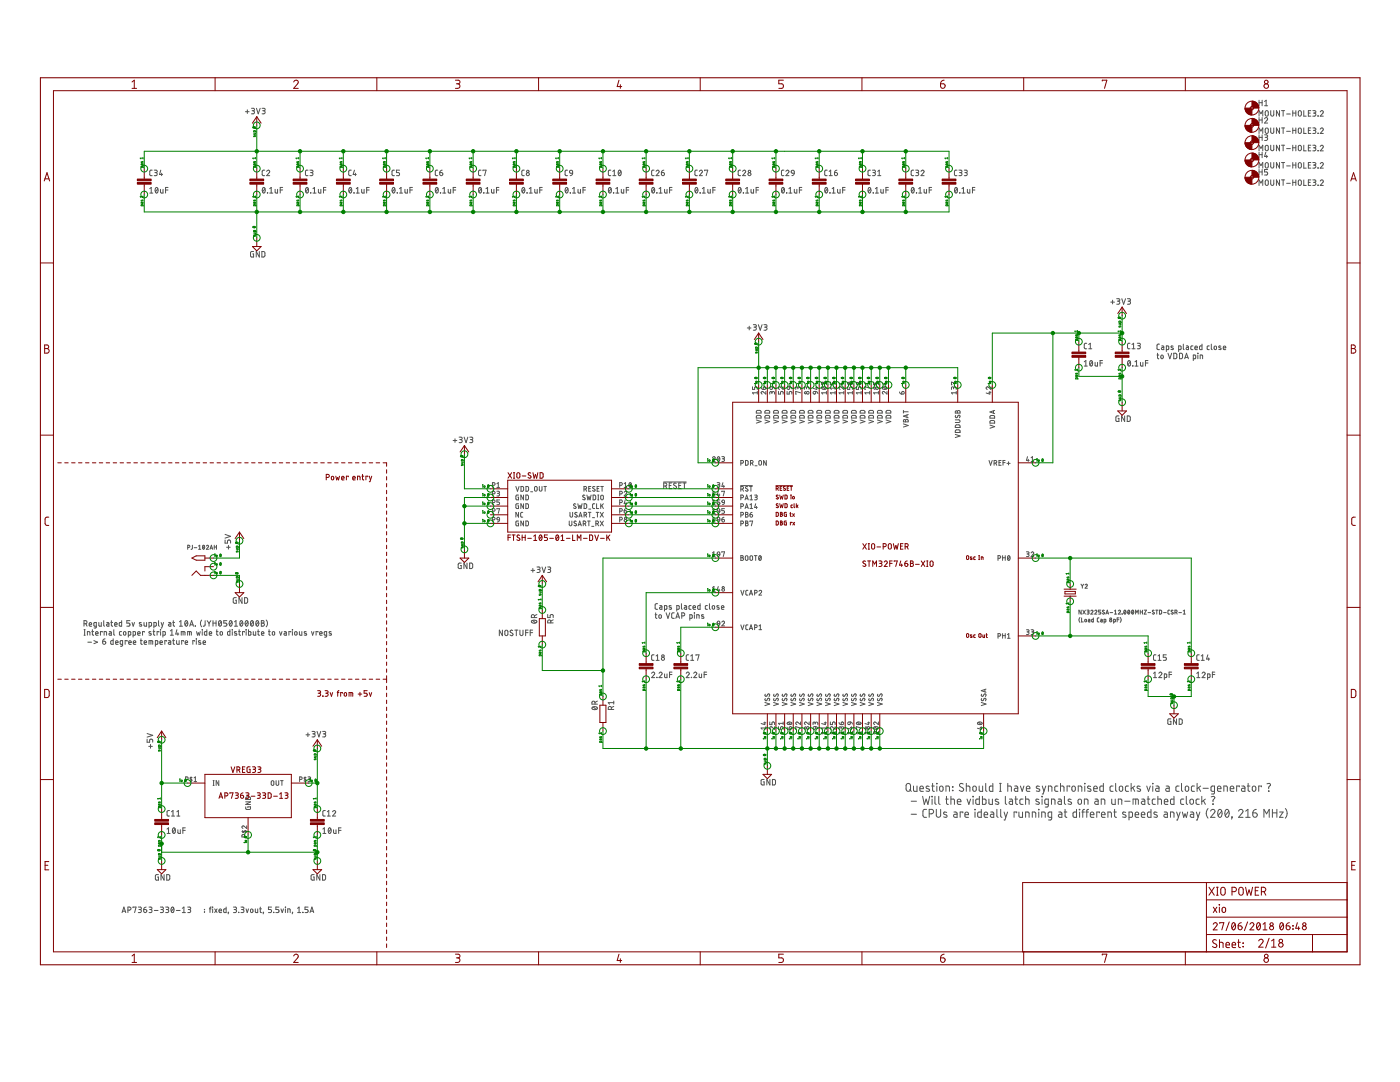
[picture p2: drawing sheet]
<svg xmlns="http://www.w3.org/2000/svg" width="279mm" height="216mm" viewBox="0 0 279 216" stroke-linecap="round" stroke-linejoin="round" font-family="sans-serif">
<g fill="none" stroke="#505050" stroke-width=".2">
<path d="M29.9 38.5h.6M29.9 37.7l.3-.3v1.1M30.4 34h-.4l-.1 .2 .1 .8 .4 .1M30.8 34h.4l.2 .1-.2 .3h-.3M31.1 34.4l.2 .2v.3l-.5 .2M31.1 37.5l.1-.1a.56 .56 0 0 1 .4 .6 .56 .56 0 0 1-.4 .5l-.3-.5zM31.5 37.7l-.5 .6M32 37.8v.5l.2 .2h.3v-.7M32.1 34l-.3 .8h.6M32.3 34.6v.5M33 37.9h.5M33.5 37.4h-.5v1.1"/>
<path d="M49 22.3h.7M49.4 21.9v.7M50.2 21.6h.5l.1 .2-.1 .3h-.4M50.5 22.1l.2 .1v.4l-.5 .1M51.2 21.6l.3 1.1 .4-1.1M52.3 21.6h.5l.1 .2-.1 .3h-.4M52.5 37.5l.1-.1a.57 .57 0 0 1 .3 .6 .57 .57 0 0 1-.3 .5l-.3-.5zM52.6 22.1l.3 .2v.3l-.6 .1M52.8 34h-.3l-.2 .2v.7l.5 .2M52.9 37.7l-.5 .6M53.2 34.2a.3 .3 0 0 1 .4-.2 .3 .3 0 0 1 .1 .4l-.5 .7h.6M53.4 38.5h.1"/>
<path d="M53.8 38.5h.6M53.8 37.7l.3-.3v1.1M54.9 37.8v.6l.2 .1h.3v-.7M55.9 37.9h.5M56.4 37.4h-.5v1.1M61.1 37.5l.1-.1a.57 .57 0 0 1 .4 .6 .57 .57 0 0 1-.4 .5l-.2-.5zM61.5 34h-.4l-.1 .2v.7l.5 .2M61.5 37.7l-.5 .6M61.8 34h.5l.2 .1-.2 .3h-.3M62 38.5h.1M62.2 34.4l.3 .3-.1 .2-.6 .2M62.5 38.5h.6"/>
<path d="M62.5 37.7l.3-.3v1.1M63.5 37.8l.1 .6 .1 .1h.3v-.7M64.6 37.9h.4M65 37.4h-.4v1.1M69.7 37.5l.1-.1a.57 .57 0 0 1 .4 .6 .57 .57 0 0 1-.4 .5l-.2-.5zM70.1 34h-.4l-.1 .2v.7l.1 .2h.4M70.1 37.7l-.4 .6M70.6 38.5h.1M70.7 34l-.2 .8h.6M70.9 34.6v.5M71.1 38.5h.6M71.1 37.7l.3-.3v1.1"/>
<path d="M72.2 37.8v.6l.2 .1h.3v-.7M73.2 37.9h.5M73.7 37.4h-.5v1.1M78.4 37.5v-.1a.56 .56 0 0 1 .4 .6 .56 .56 0 0 1-.4 .5l-.2-.5zM78.7 34h-.3l-.2 .2 .1 .7 .1 .2h.3M78.8 37.7l-.5 .6M79.2 38.5h.1M79.7 34h-.6v.4h.4a.32 .32 0 0 1 .2 .3 .32 .32 0 0 1-.2 .4h-.4M79.7 38.5h.6M79.7 37.7l.3-.3v1.1M80.8 37.8v.6l.2 .1h.3v-.7M81.8 37.9h.5"/>
<path d="M82.3 37.4h-.5v1.1M87 37.5l.1-.1a.56 .56 0 0 1 .4 .6 .56 .56 0 0 1-.4 .5l-.2-.5zM87.4 34h-.4l-.1 .2v.7l.1 .2h.4M87.4 37.7l-.5 .6M87.8 34.4h.3a.31 .31 0 0 1 .3 .4 .31 .31 0 0 1-.3 .3 .31 .31 0 0 1-.3-.3zM87.9 38.5h.1M88.2 34l-.2 .1-.2 .3M88.3 38.5h.7M88.3 37.7l.4-.3v1.1M89.5 37.8v.6l.1 .1h.3v-.7M90.4 37.9h.6M91 37.4h-.6v1.1"/>
<path d="M95.7 37.5v-.1a.56 .56 0 0 1 .4 .6 .56 .56 0 0 1-.4 .5l-.2-.5zM96 34h-.3l-.2 .2v.7l.2 .2h.3M96.1 37.7l-.5 .6M96.4 34.1v-.1h.6l-.3 1.1M96.5 38.5h.1M97 38.5h.6M97 37.7l.3-.3v1.1M98.1 37.8v.6l.2 .1h.3v-.7M99.1 37.9h.5M99.6 37.4h-.5v1.1M104.3 37.5l.1-.1a.56 .56 0 0 1 .4 .6 .56 .56 0 0 1-.4 .5l-.3-.5zM104.6 34h-.3l-.2 .2 .1 .8 .4 .1"/>
<path d="M104.7 37.7l-.5 .6M105.2 38.5h.1M105.6 38.5h.6M105.6 37.7l.3-.3v1.1M106.7 37.8v.6l.2 .1h.3v-.7M107.7 37.9h.5M108.2 37.4h-.5v1.1M112.9 37.5l.1-.1a.56 .56 0 0 1 .4 .6 .56 .56 0 0 1-.4 .5l-.2-.5zM113.3 34h-.4l-.1 .2v.8l.5 .1M113.3 37.7l-.5 .6M113.8 34h.4l.1 .6-.6-.1zM113.8 38.5h.1"/>
<path d="M114.3 38.5h.6M114.3 37.7l.3-.3v1.1M114.3 34.6l-.1 .3-.4 .2M115.4 37.8v.5l.1 .2h.3v-.7M116.4 37.9h.4M116.8 37.4h-.4v1.1M121.6 37.5v-.1a.56 .56 0 0 1 .4 .6 .56 .56 0 0 1-.4 .5l-.2-.5zM121.9 34h-.3l-.2 .2 .1 .8 .4 .1M122 37.7l-.5 .6M122.3 35.1h.6M122.3 34.2l.3-.2v1.1M122.4 38.5h.1"/>
<path d="M122.9 38.5h.6M122.9 37.7l.3-.3v1.1M123.5 34h.1a.56 .56 0 0 1 .4 .5 .56 .56 0 0 1-.4 .6l-.2-.6zM123.9 34.2l-.5 .6M124 37.8v.5l.2 .2h.3v-.7M125 37.9h.5M125.5 37.4h-.5v1.1M130.2 37.5l.1-.1a.56 .56 0 0 1 .4 .6 .56 .56 0 0 1-.4 .5l-.3-.5zM130.5 34h-.3l-.2 .2 .1 .8 .4 .1M130.6 37.7l-.5 .6M130.9 34.2a.3 .3 0 0 1 .5-.2 .3 .3 0 0 1 .1 .4l-.6 .7h.7M131.1 38.5h.1"/>
<path d="M131.5 38.5h.6M131.5 37.7l.3-.3v1.1M132 34.4h.4a.31 .31 0 0 1 .2 .4 .31 .31 0 0 1-.3 .3 .31 .31 0 0 1-.3-.3zM132.5 34l-.4 .2-.1 .2M132.6 37.8v.5l.2 .2h.3v-.7M133.6 37.9h.5M134.1 37.4h-.5v1.1M138.8 37.5l.1-.1a.56 .56 0 0 1 .4 .6 .56 .56 0 0 1-.4 .5l-.2-.5zM139.2 34h-.4l-.1 .2v.8l.5 .1M139.2 37.7l-.5 .6M139.6 34.2a.3 .3 0 0 1 .4-.2 .3 .3 0 0 1 .1 .4l-.5 .7h.6M139.7 38.5h.1"/>
<path d="M140.2 38.5h.6M140.2 37.7l.3-.3v1.1M140.6 34.1v-.1h.6l-.3 1.1M141.3 37.8v.5l.1 .2h.4v-.7M142.3 37.9h.4M142.7 37.4h-.4v1.1M147.4 37.5l.1-.1a.56 .56 0 0 1 .4 .6 .56 .56 0 0 1-.4 .5l-.2-.5zM147.8 34h-.4l-.1 .2 .1 .8 .4 .1M147.9 37.7l-.5 .6M148.2 34.2a.3 .3 0 0 1 .4-.2 .3 .3 0 0 1 .1 .4l-.5 .7h.6M148.3 38.5h.1M148.8 38.5h.6"/>
<path d="M148.8 37.7l.3-.3v1.1M149.9 37.8v.5l.2 .2h.3v-.7M150.9 37.9h.5M151.4 37.4h-.5v1.1M156.1 37.5l.1-.1a.56 .56 0 0 1 .4 .6 .56 .56 0 0 1-.4 .5l-.2-.5zM156.4 34h-.3l-.1 .2v.8l.4 .1M156.5 37.7l-.5 .6M156.8 34.2a.3 .3 0 0 1 .5-.2 .3 .3 0 0 1 .1 .4l-.6 .7h.7M157 38.5h.1M157.4 38.5h.7M157.4 37.7l.3-.3v1.1M158 34h.4l.1 .6-.5-.1z"/>
<path d="M158.5 37.8v.5l.2 .2h.3v-.7M158.5 34.6l-.1 .3-.4 .2M159.5 37.9h.5M160 37.4h-.5v1.1M164.7 37.5l.1-.1a.56 .56 0 0 1 .4 .6 .56 .56 0 0 1-.4 .5l-.2-.5zM165.1 34h-.4l-.1 .2 .1 .8 .4 .1M165.1 37.7l-.4 .6M165.5 35.1h.6M165.5 34.2l.3-.2v1.1M165.6 38.5h.1M166.1 38.5h.6M166.1 37.7l.3-.3v1.1"/>
<path d="M166.5 34.4h.4a.3 .3 0 0 1 .2 .4 .3 .3 0 0 1-.3 .2 .3 .3 0 0 1-.3-.2zM167 34l-.3 .1-.2 .3M167.2 37.8v.5l.1 .2h.4v-.7M168.2 37.9h.5M168.7 37.4h-.5v1.1M173.4 37.5v-.1a.56 .56 0 0 1 .4 .6 .56 .56 0 0 1-.4 .5l-.2-.5zM173.7 34h-.4l-.1 .2v.7l.5 .2M173.8 37.7l-.5 .6M174.1 34h.5l.1 .1-.1 .3h-.4M174.2 38.5h.1M174.4 34.4l.2 .2 .1 .2-.2 .2-.4 .1M174.7 38.5h.6"/>
<path d="M174.7 37.7l.3-.3v1.1M175.2 35.1h.6M175.2 34.2l.3-.2v1.1M175.8 37.8v.6l.2 .1h.3v-.7M176.8 37.9h.5M177.3 37.4h-.5v1.1M182 37.5l.1-.1a.56 .56 0 0 1 .4 .6 .56 .56 0 0 1-.4 .5l-.3-.5zM182.4 34h-.4l-.2 .2 .1 .7 .5 .2M182.4 37.7l-.5 .6M182.7 34h.5l.1 .1-.1 .3h-.3M182.9 38.5h.1M183 34.4l.3 .3v.2l-.6 .2"/>
<path d="M183.3 38.5h.7M183.3 37.7l.3-.3v1.1M183.8 34.2a.3 .3 0 0 1 .4-.2 .3 .3 0 0 1 .1 .4l-.5 .7h.6M184.4 37.8v.6l.2 .1h.3v-.7M185.4 37.9h.5M185.9 37.4h-.5v1.1M190.6 37.5l.1-.1a.57 .57 0 0 1 .4 .6 .57 .57 0 0 1-.4 .5l-.2-.5zM191 34h-.4l-.1 .2v.7l.5 .2M191.1 37.7l-.6 .6M191.4 34h.5l.1 .1-.1 .3h-.4M191.5 38.5h.1M191.7 34.4l.3 .3-.1 .2-.5 .2"/>
<path d="M192 38.5h.6M192 37.7l.3-.3v1.1M192.4 34h.5l.1 .1-.1 .3h-.3M192.7 34.4l.3 .2v.2l-.1 .2-.5 .1M193.1 37.8v.6l.2 .1h.2v-.7M194.1 37.9h.5M194.6 37.4h-.5v1.1M251.3 20v1.1M251.3 23.2v-1.1l.4 .6 .3-.6v1.1M251.3 23.5v1.1M251.3 26.6v-1.1l.4 .6 .3-.6v1.1M251.3 26.9v1.1"/>
<path d="M251.3 30.1v-1.1l.4 .6 .3-.6v1.1M251.3 30.4v1.1M251.3 33.5v-1.1l.4 .6 .3-.6v1.1M251.3 33.8v1.1M251.3 37v-1.1l.4 .6 .3-.6v1.1M251.3 20.5h.6M251.3 23.9h.6M251.3 27.4h.6M251.3 30.9h.6M251.3 34.3h.6M251.9 20v1.1M251.9 23.5v1.1"/>
<path d="M251.9 26.9v1.1M251.9 30.4v1.1M251.9 33.8v1.1M252.4 23.7a.3 .3 0 0 1 .4-.2 .3 .3 0 0 1 .1 .4l-.5 .7h.6M252.4 26.9h.4l.2 .2-.1 .3h-.4M252.4 20.3l.3-.3v1.1M252.4 21.1h.6M252.6 22.1h.3l.2 .1v.8l-.2 .2-.3-.1-.1-.2zM252.6 25.6l.5 .1v.8l-.2 .1h-.3l-.1-.3zM252.6 29h.3l.2 .2v.7l-.2 .2-.3-.1-.1-.2zM252.6 32.5l.3-.1 .2 .2v.8l-.2 .1h-.3l-.1-.3zM252.6 36l.3-.1 .2 .2v.7l-.2 .2-.3-.1-.1-.2z"/>
<path d="M252.6 30.4l-.2 .8h.6M252.7 27.4l.3 .2-.1 .3-.5 .1M252.8 31v.5M253 33.8h-.6v.5h.4a.32 .32 0 0 1 .2 .3 .32 .32 0 0 1-.2 .3h-.4M253.6 22.1v.8l.3 .3 .3-.2v-.9M253.6 25.5v.8l.3 .3 .3-.1v-1M253.6 29v.8l.3 .3 .3-.2v-.9M253.6 32.4v.8l.3 .3 .3-.1v-1M253.6 35.9v.8l.3 .3 .3-.2v-.9M255.4 22.1v1.1l-.7-1.1v1.1M255.4 25.5v1.1l-.7-1.1v1.1M255.4 29v1.1l-.7-1.1v1.1"/>
<path d="M255.4 32.4v1.1l-.7-1.1v1.1M255.4 35.9v1.1l-.7-1.1v1.1M255.8 22.1h.6M255.8 25.5h.6M255.8 29h.6M255.8 32.4h.6M255.8 35.9h.6M256.1 22.1v1.1M256.1 25.5v1.1M256.1 29v1.1M256.1 32.4v1.1M256.1 35.9v1.1"/>
<path d="M256.8 22.8h.7M256.8 26.2h.7M256.8 29.7h.7M256.8 33.1h.7M256.8 36.6h.7M258 22.1v1.1M258 25.5v1.1M258 29v1.1M258 32.4v1.1M258 35.9v1.1M258 22.6h.6M258 26h.6"/>
<path d="M258 29.5h.6M258 32.9h.6M258 36.4h.6M258.6 22.1v1.1M258.6 25.5v1.1M258.6 29v1.1M258.6 32.4v1.1M258.6 35.9v1.1M259.2 22.1h.3l.2 .3v.5l-.2 .3-.4-.2zM259.2 25.6h.4l.1 .2v.5l-.2 .3-.4-.1zM259.2 29h.4l.1 .3v.5l-.2 .3-.4-.2zM259.2 32.5l.3-.1 .2 .3v.5l-.2 .3-.4-.1z"/>
<path d="M259.2 36l.3-.1 .2 .3v.6l-.2 .2-.4-.2zM260.2 22.1v1.1h.5M260.2 25.5v1.1h.5M260.2 29v1.1h.5M260.2 32.4v1.1h.5M260.2 35.9v1.1h.5M261.1 22.6h.4M261.1 26h.4M261.1 29.5h.4M261.1 32.9h.4M261.1 36.4h.4M261.6 22.1h-.5v1.1h.5"/>
<path d="M261.6 25.5h-.5v1.1h.5M261.6 29h-.5v1.1h.5M261.6 32.4h-.5v1.1h.5M261.6 35.9h-.5v1.1h.5M262 22.1h.5l.1 .2-.1 .2-.4 .1M262 25.5h.5l.1 .2-.1 .3h-.4M262 29h.5l.1 .2-.1 .2-.4 .1M262 32.4h.4l.2 .2-.1 .3h-.4M262 35.9h.5l.1 .2-.1 .3h-.4M262.3 22.6l.3 .1v.2l-.2 .3h-.4M262.3 26l.3 .1v.3l-.2 .2h-.4M262.3 29.5l.3 .1v.2l-.2 .3h-.4"/>
<path d="M262.3 32.9l.3 .1v.3l-.2 .2h-.4M262.3 36.4l.3 .1v.3l-.2 .2h-.4M263 23.2h.1M263 26.6h.1M263 30h.1M263 33.5h.1M263 36.9h.1M263.5 22.3a.3 .3 0 0 1 .4-.2 .3 .3 0 0 1 .1 .5l-.5 .6h.6M263.5 25.8a.3 .3 0 0 1 .4-.3 .3 .3 0 0 1 .1 .5l-.5 .6h.6M263.5 29.2a.31 .31 0 0 1 .4-.2 .31 .31 0 0 1 .1 .5l-.5 .6h.6M263.5 32.7a.31 .31 0 0 1 .4-.3 .31 .31 0 0 1 .1 .5l-.5 .6h.6M263.5 36.1a.3 .3 0 0 1 .4-.2 .3 .3 0 0 1 .1 .5l-.5 .6h.6"/>
<path d="M50.6 50.2l-.6 .1v.8l.1 .2h.5v-.6h-.2M51.8 50.2v1.1l-.7-1.1v1.1M52.3 50.2h.4l.2 .2v.6l-.2 .3h-.4zM222 59.9v.7M222.9 59.6h.5l.1 .2-.1 .3h-.4M223.9 59.6l.3 1.1 .4-1.1M225 59.6h.5l.1 .2-.1 .3h-.4M149.1 65.4h.8M149.5 65.1v.7M150.2 77.2v.5h.4v-.4l.2-.1 .3 .1v.4M150.3 64.8h.5l.2 .2-.2 .3h-.3M150.6 65.3l.3 .1v.4l-.6 .1"/>
<path d="M151.1 78.4h-.9l.2 .2M151.1 78.1v.5M151.3 64.8l.4 1.1 .4-1.1M151.9 77.3l.1 .3 .3 .1M152.4 77.3a.27 .27 0 0 1 .4 0 .27 .27 0 0 1-.2 .4h-.3zM152.5 64.8h.5l.1 .2-.1 .3h-.4M152.8 65.3l.3 .2-.1 .3-.5 .1M152.8 78.1v.5l-.5-.4a.26 .26 0 0 0-.4 .1 .26 .26 0 0 0 .2 .3M153.7 77.3l.5-.1v.3a.26 .26 0 0 1-.4 .2 .26 .26 0 0 1-.1-.4zM154.1 78.4l.1-.2h.3l.1 .4M154.1 78.5l-.1-.3-.2-.1-.2 .1v.4M154.2 77.2l.3 .1 .1 .3"/>
<path d="M155.4 78.1v.5h.4v-.4l.2-.1 .3 .1v.4M156.3 77.2v.5l-.5-.4a.26 .26 0 0 0-.4 0 .26 .26 0 0 0 .2 .4M157.1 78.1v.5h.4v-.4l.2-.1 .3 .1v.4M157.1 77.3l.5-.1v.3a.26 .26 0 0 1-.4 .2 .26 .26 0 0 1-.1-.4zM157.6 77.2l.3 .1 .1 .3M159.2 77.4l.1-.2h.4l.1 .5M159.2 77.6v-.3l-.2-.1-.2 .1v.4M159.8 78.4l-1-.3v.5h.1M161 77.4l.1-.2h.3l.1 .5M161 77.6l-.1-.3-.2-.1-.1 .1-.1 .4M162.3 78.2l.5-.1v.3a.26 .26 0 0 1-.4 .2 .26 .26 0 0 1-.1-.4zM162.8 78.1l.3 .1 .1 .3"/>
<path d="M162.8 77.3h.4M163 77.2v.5l-.7-.2M164 77.3a.51 .51 0 0 1 .5-.1 .51 .51 0 0 1 .4 .4 .51 .51 0 0 1-.5 .1 .51 .51 0 0 1-.4-.4zM164.2 77.2l.5 .5M164.4 76.5l.1-.2h.3l.1 .5M164.4 76.7v-.4l-.2-.1-.2 .1v.5M164.9 78.4h-.9l.2 .2M164.9 78.1v.5M165.7 76.2v.6h.4l.1-.5 .1-.1 .3 .1 .1 .5M166.7 78.4h-1l.2 .2M166.7 77.2v.5M166.7 78.1v.5"/>
<path d="M166.7 77.4h-1l.2 .3M168 76.4h.4M168.2 76.2v.6l-.8-.2M168.4 77.2v.5l-.5-.4a.26 .26 0 0 0-.4 0 .26 .26 0 0 0 .2 .4M168.4 78.4h-1l.3 .2M168.4 78.1v.5M169.2 77.2v.5h.4v-.4l.2-.1 .3 .1v.4M169.2 76.4a.49 .49 0 0 1 .5-.2 .49 .49 0 0 1 .4 .4 .49 .49 0 0 1-.5 .2 .49 .49 0 0 1-.4-.4zM169.4 76.3l.5 .4M170.1 78.4h-.9l.2 .2M170.1 78.1v.5M170.9 77.2v.5h.4v-.4l.2-.1 .3 .1 .1 .4"/>
<path d="M171.9 78.4h-1l.2 .2M171.9 78.1v.5M173.6 78.4h-1l.2 .2M173.6 76.2v.6M173.6 78.1v.5M173.6 77.4l-1-.2v.5h.1M173.6 76.5h-1l.2 .3M174.3 76.2v.6h.5v-.5l.2-.1 .3 .1v.5M175.3 78.4h-1l.3 .2M175.3 78.1v.5M176.1 77.3a.51 .51 0 0 1 .5-.1 .51 .51 0 0 1 .4 .4 .51 .51 0 0 1-.5 .1 .51 .51 0 0 1-.4-.4zM176.3 77.2l.5 .5"/>
<path d="M176.6 76.4h.4M176.8 76.2v.6l-.7-.2M177 78.1v.5l-.5-.4a.26 .26 0 0 0-.4 .1 .26 .26 0 0 0 .2 .3M179.5 78.2l.2 .3 .3 .1M180 78.2a.27 .27 0 0 1 .4 0 .27 .27 0 0 1-.2 .4h-.2zM190.3 77.4l.1-.2h.3l.1 .5M190.3 77.6v-.3l-.2-.1-.2 .1v.4M190.8 78.4h-.9l.2 .2M190.8 76.5l-.9-.3v.6h.1M190.8 78.1v.5M197.3 78.3h.5M197.5 78.1v.5l-.7-.2"/>
<path d="M197.8 77.2v.5l-.6-.4a.26 .26 0 0 0-.4 0 .26 .26 0 0 0 .2 .4M216.4 72.2l.3-.3v1.1M216.4 73h.6M216.9 68.5h-.4l-.1 .2v.7l.5 .2M217.3 68.7l.3-.2v1.1M217.3 69.6h.6M217.6 72h.1a.56 .56 0 0 1 .4 .5 .56 .56 0 0 1-.4 .5l-.3-.5zM218 72.2l-.5 .6M218.5 72.3l.1 .7h.1h.3v-.7M219.5 72.4h.5M220 71.9h-.5v1.1M221.7 60.3h.7"/>
<path d="M223.2 60.1l.3 .2-.1 .3-.5 .1M225.2 72l.1-.1a.66 .66 0 0 1 0 1.1 .66 .66 0 0 1-.1-1zM225.3 60.1l.3 .1v.3l-.2 .2h-.4M225.5 68.5h-.4l-.1 .2v.7l.5 .2M225.6 72.2l-.5 .6M225.9 69.6h.6M225.9 68.7l.3-.2v1.1M226.1 73h.1M226.5 73h.6M226.5 72.2l.3-.3v1.1M227 68.5h.5l.1 .2-.1 .3h-.4M227.3 69l.3 .2-.1 .3-.5 .1"/>
<path d="M227.6 72.3v.7h.2h.3v-.7M228.6 72.4h.5M229.1 71.9h-.5v1.1M230.9 70.8h.4M231 70.5v.9l.3 .2M231.4 68.7h-.4l-.1 .2v.7l.5 .2M231.8 70.9l.2-.1 .1 .2v.4l-.1 .2-.3-.2zM231.8 69l.4 .1 .1 .1v.6l-.4-.1-.1-.3 .5-.1M232.8 69.8l.4-.1 .1-.5-.2-.2h-.3v1.1M233.1 70.5l.4 1.1 .3-1.1M234.1 69.1l-.3-.1-.1 .2 .5 .3v.2h-.5M234.3 70.5h.4l.1 .2v.7l-.1 .2h-.4z"/>
<path d="M235.2 69.8l.5-.1-.1-.6-.4-.1v1.1M235.4 70.5h.4l.2 .2v.7l-.2 .2h-.4zM236.2 68.7v.9l.1 .2M236.4 71.6l.4-1.1 .4 1.1M236.5 71.3h.6M236.7 69h.3l.2 .2v.6l-.4-.1-.1-.3 .5-.1M238.1 69l-.4 .1v.1v.5l.4 .1M238.1 71.6l.5-.1-.1-.6-.4-.1v1.1M238.5 69.4h.5a.26 .26 0 0 0-.2-.4 .26 .26 0 0 0-.3 .3l.1 .4 .4 .1M239 70.5h.1M239.1 70.8v.8M239.5 71.6v-.8l.5 .1v.7"/>
<path d="M239.9 68.7v1.1l-.4-.1-.1-.6 .5-.1M241.3 69l-.3 .1-.1 .1v.5l.4 .1M241.7 68.7v.9l.2 .2M242.3 69.2l.2-.2 .3 .2-.1 .5-.4-.1zM243.6 69.1l-.2-.1-.2 .2 .5 .3-.1 .2h-.4M244.1 69.4h.5a.26 .26 0 0 0-.1-.3 .26 .26 0 0 0-.4 .2l.1 .4 .4 .1M90.4 87.9h.8M90.8 87.5v.8M91.6 87.2h.5l.1 .2-.1 .3h-.3M91.9 87.7l.3 .1v.3l-.1 .2h-.5M92.6 87.2l.4 1.1 .4-1.1M93.7 87.2h.5l.2 .2-.2 .3h-.3"/>
<path d="M94.1 87.7l.3 .3-.1 .2-.6 .1M98.3 96.8l.4-.1v-.3l-.4-.1v1M98.3 98.6l.4-.1v-.4l-.4-.1v1M99.2 98l.5 .1-.1 .3h-.3M99.2 96.5l.2-.2v1M99.2 97.3h.5M99.4 98.4l.3 .4-.2 .2h-.3M99.7 99.8h-.5v.4h.4l.1 .2-.1 .3h-.4M103 97.1l.3 .9 .3-.9M103.5 98.8l-.5 .1 .1 .8h.4v-.5h-.2M104 97.1l.5 .1v.5l-.2 .3h-.3zM104.5 98.8v.9l-.6-.9v.9"/>
<path d="M104.9 98.8l.6 .2v.5l-.2 .2h-.4zM105 97.1l.5 .1v.5l-.2 .3h-.3zM105.9 98.1h.4M106.8 97.1h.3l.1 .2v.4l-.2 .3-.3-.1zM107.6 97.1l.1 .8 .1 .1 .3-.1 .1-.8M108.5 97.1h.6M108.8 97.1v.9M116.5 97.6l.5-.1v-.3l-.5-.1v.9M116.7 98.9l-.2-.1-.2 .2 .5 .4v.2l-.2 .1-.3-.1M116.9 97.6l.2 .4M117.1 98.8l.2 .9 .2-.6 .3 .6 .2-.9M117.5 97.5h.3"/>
<path d="M117.9 97.1h-.4v.9h.4M118.4 98.8h.3l.2 .2v.5l-.2 .2h-.3zM118.7 97.1h-.3l-.1 .2 .4 .4v.2l-.1 .1-.4-.1M119.2 97.5h.3M119.3 99.7h.2M119.3 98.8h.2M119.4 98.8v.9M119.6 97.1h-.4v.9h.4M119.9 97.1h.5M119.9 98.9l.2-.1 .3 .1v.7l-.2 .1-.3-.1zM120.2 97.1v.9M123.7 98.6l.4-.1v-.4l-.4-.1v1"/>
<path d="M123.7 96.8l.4-.1v-.3l-.4-.1v1M124.6 98.2a.26 .26 0 0 1 .3-.2 .26 .26 0 0 1 .1 .4l-.4 .6h.5M124.6 97.3h.5M124.6 96.5l.2-.2v1M124.8 99.8l-.2 .7h.5M125.6 96.3a.45 .45 0 0 1 .4 .5 .45 .45 0 0 1-.4 .4l-.1-.4zM126 96.5l-.4 .5M132.4 96.2h4.5M132.5 97l.5-.1v-.4l-.5-.1v1.1M132.8 97l.3 .5M133.6 96.9h.3M134 96.4h-.4v1.1h.4"/>
<path d="M135 96.5l-.4-.1-.2 .2 .5 .4a.27 .27 0 0 1 0 .4 .27 .27 0 0 1-.4 0l-.1-.1M135.5 96.9h.3M136 96.4h-.5v1.1h.5M136.3 96.4h.6M136.6 96.4v1.1M142.2 91.3a.27 .27 0 0 1 .4-.2 .27 .27 0 0 1 .1 .4l-.5 .6h.5M142.2 99h.5M142.2 98.2l.3-.2v1M142.2 100l.3-.2v.9M143.1 96.3l.5 .1v.2l-.4 .1M143.3 91.2a.44 .44 0 0 1 .4 .4 .44 .44 0 0 1-.4 .4l-.2-.4zM143.3 98l-.2 .8h.6"/>
<path d="M143.4 96.7l.2 .1v.4l-.5 .1M143.5 98.6v.4M143.6 91.3l-.4 .6M143.7 99.8h-.6v.4h.5l.1 .2-.1 .3h-.5M144.1 91.1l.5 .1-.1 .3h-.3M144.1 98.1v-.1h.5l-.3 1M144.2 99.8h.3l.1 .5h-.4l-.1-.2zM144.3 96.3l-.2 .7h.5M144.3 91.5l.2 .2v.3l-.4 .1M144.4 96.8v.5M147.8 96.9h2.4M147.8 92.4l.5-.1v-.3l-.5-.1v.9"/>
<path d="M147.8 97.6l.5-.1v-.3l-.5-.1v.9M147.8 99.3l.5-.1v-.3l-.5-.1v.9M148.2 97.6l.2 .4M148.7 99.7l.3-.9 .3 .9M148.8 91.9l.5 .2v.5l-.2 .2h-.3zM148.8 99.5h.4M149.2 97.1h-.3l-.1 .2 .4 .4v.2l-.1 .1-.3-.1M149.6 97.1h.5M149.7 99.7h.5M149.7 99l.2-.2v.9M149.8 92.4l.4-.1 .1-.2-.1-.2h-.4v.9M149.9 97.1v.9"/>
<path d="M150.1 92.4l.2 .4M150.6 98.8l.5 .1-.1 .3h-.3M150.7 92.9h.4M150.9 99.2l.2 .3-.1 .2h-.4M150.9 83.8l1 .3-1 .3M151 83l.7-.1 .2 .5h-1zM151 82l.7-.1 .2 .5h-1zM151.5 91.9h.3l.2 .2v.5l-.2 .2-.3-.1zM152.7 83.8l.9 .3-.9 .3M152.7 83l.7-.1 .2 .5h-.9zM152.7 82l.7-.1 .2 .5h-.9zM152.9 91.9v.9l-.5-.9v.9"/>
<path d="M154.4 83.8l.9 .3-.9 .3M154.5 83l.7-.1 .1 .5h-.9zM154.5 82l.7-.1 .1 .5h-.9zM156.1 83.8l1 .3-1 .3M156.2 83l.7-.1 .2 .5h-1zM156.2 82l.7-.1 .2 .5h-1zM157.8 83.8l1 .3-1 .3M157.9 83l.7-.1 .2 .5h-1zM157.9 82l.7-.1 .2 .5h-1zM159.6 83.8l.9 .3-.9 .3M159.6 83l.8-.1 .1 .2v.3h-.9zM159.6 82l.8-.1 .1 .2v.3h-.9z"/>
<path d="M161.3 83.8l.9 .3-.9 .3M161.4 83l.7-.1 .1 .5h-.9zM161.4 82l.7-.1 .1 .5h-.9zM163 83.8l1 .3-1 .3M163.1 83l.7-.1 .2 .5h-1zM163.1 82l.7-.1 .2 .5h-1zM164.7 83.8l1 .3-1 .3M164.8 83l.7-.1 .2 .5h-1zM164.8 82l.7-.1 .2 .5h-1zM166.5 83.8l.9 .3-.9 .3M166.6 83l.7-.1 .1 .5h-.9zM166.6 82l.7-.1 .1 .5h-.9z"/>
<path d="M168.2 83.8l.9 .3-.9 .3M168.3 83l.7-.1 .1 .5h-.9zM168.3 82l.7-.1 .1 .5h-.9zM169.9 83.8l1 .3-1 .3M170 83l.7-.1 .2 .5h-1zM170 82l.7-.1 .2 .5h-1zM171.7 83.8l.9 .3-.9 .3M171.7 83l.7-.1 .2 .5h-.9zM171.7 82l.7-.1 .2 .5h-.9zM173.4 83.8l.9 .3-.9 .3M173.5 83l.7-.1 .1 .5h-.9zM173.5 82l.7-.1 .1 .5h-.9z"/>
<path d="M175.1 83.8l1 .3-1 .3M175.2 83l.7-.1 .2 .5h-1zM175.2 82l.7-.1 .2 .5h-1zM176.8 83.8l1 .3-1 .3M176.9 83l.7-.1 .2 .5h-1zM176.9 82l.7-.1 .2 .5h-1zM180.3 84.6l1 .3-1 .3M180.3 81.9v.5M180.3 82.2h1M180.3 83.8l.3-.1 .1 .2 .1-.2h.2l.2 .1 .1 .4h-1zM180.7 83.9v.3M181 82.8v.5"/>
<path d="M181.3 82.7l-1 .3 1 .4M190.6 83.8h.9l.1 .2-.1 .3h-.9M190.6 86.7l1 .3-1 .3M190.7 85.8h.8l.1 .5h-1zM190.7 84.9l.7-.1 .2 .5h-1zM190.7 82.9l-.1 .2 .3 .3 .4-.5h.2l.1 .2-.1 .3M190.8 82h.2l.1 .2 .1-.2h.3l.1 .4h-1zM191.1 82.2v.2M197.4 91.9l.3 .9 .3-.9M197.6 84.8l.9 .3-.9 .3M197.6 84l.8-.1 .1 .5h-.9zM197.6 83l.8-.1 .1 .5h-.9z"/>
<path d="M198.3 82v.5M198.4 92.4l.5-.1v-.3l-.5-.1v.9M198.5 81.9l-.9 .3 .9 .3M198.7 92.4l.2 .4M199.4 92.3h.3M199.8 91.9h-.4v.9h.4M200.2 92.3h.4M200.6 91.9h-.4v.9M201 92.5h.6M201.3 92.1v.7M205.1 91.1l-.2 .8h.5M205.2 91.7v.4"/>
<path d="M205.8 92.1h.5M205.8 91.3l.2-.2v1M223.3 83l-.6 .1v.8l.1 .2h.5v-.6h-.2M224.5 83v1.1l-.7-1.1v1.1M225 83h.4l.2 .2v.6l-.2 .3h-.4zM37.5 109.2l.4-.1-.1-.3h-.3v.8M38.4 108.8v.7l-.3 .1M38.8 109.3h.5M39.6 109.6h.5M39.6 109l.3-.2v.8M40.5 108.8a.37 .37 0 0 1 .4 .4 .37 .37 0 0 1-.4 .4l-.1-.4zM40.8 109l-.4 .4"/>
<path d="M41.2 109a.22 .22 0 0 1 .3-.2 .22 .22 0 0 1 .1 .4l-.4 .4h.4M41.9 109.6l.3-.8 .2 .8M42 109.4h.4M42.8 108.8v.8M42.8 109.2h.4M43.2 108.8v.8M44.9 107.8v.6h.5v-.4a.31 .31 0 0 1 .3-.2 .31 .31 0 0 1 .3 .2v.4M44.9 106.6l1.1 .4-1.1 .4M45.2 109.2h.8M45.6 108.8v.8M47.2 119.3l-.6 .1-.1 .7 .2 .3h.5v-.6h-.2M48.3 119.3v1.1l-.6-1.1v1.1"/>
<path d="M48.8 119.3h.4l.2 .1v.8l-.3 .2h-.3zM92.1 112.4l-.6 .1v.9l.6 .1v-.7h-.2M93.2 112.4v1.1l-.6-1.1v1.1M93.7 112.4h.4l.2 .1v.7l-.2 .2-.4 .1zM98.3 100.3l.4-.1 .1-.2-.1-.2h-.4v.9M98.3 102l.4-.1v-.3l-.4-.1v.9M98.3 103.7l.4-.1 .1-.2-.1-.2h-.4v1M99.2 101.6l.5-.1-.3 .9M99.2 103.4l.2-.2 .2 .1 .1 .4h-.4zM99.7 103.7l-.1 .3-.3 .2M103.5 100.5l-.5 .1 .1 .8 .4 .1v-.6h-.2M103.5 104l-.5 .1 .1 .8h.4v-.5h-.2"/>
<path d="M103.5 102.2v1l-.5-1v1M104.3 102.2l-.3 .1-.1 .1v.7l.4 .1M104.5 100.5v1l-.6-1v1M104.5 104v.9l-.6-.9v.9M104.9 100.5l.6 .2v.5l-.2 .3h-.4zM104.9 104l.6 .1v.5l-.2 .3h-.4zM106 113.8h.7M106.3 113.4v.8M107.2 113.1l.5 .1 .1 .1-.1 .3h-.4M107.5 113.6l.3 .3-.1 .2-.5 .1M108.2 113.1l.3 1.1 .4-1.1M109.3 113.1l.5 .1 .1 .1-.1 .3h-.4"/>
<path d="M109.6 113.6l.2 .1 .1 .3-.2 .2h-.4M113.6 104v.8l.2 .1 .3-.1v-.8M113.7 102.2v.7l.3 .3 .3-.2v-.8M114.9 100.6l-.3-.1-.1 .2 .5 .5v.2l-.2 .1-.4-.2M115 104.1l-.3-.1-.1 .2 .4 .4v.2l-.1 .1-.4-.1M115.2 102.3l-.3-.1-.2 .2 .5 .5v.2l-.2 .1-.3-.1M115.3 100.5l.2 1 .2-.7 .3 .7 .2-1M115.4 104.9l.3-.9 .3 .9M115.5 104.7h.4M115.5 103.2l.3-1 .4 1M115.6 103h.5M116.4 104.5l.5-.1v-.2l-.1-.2h-.4v.9"/>
<path d="M116.6 100.5l.5 .2v.5l-.2 .3h-.3zM116.6 102.8l.4-.1v-.4l-.4-.1v1M116.7 104.5l.2 .4M116.9 102.8l.2 .4M117.3 104h.5M117.4 102.2h.5M117.5 101.6h.4M117.5 104v.9M117.7 102.2v1M118.1 105h.4M118.2 103.3h.5M118.7 100.5h-.3l-.1 .2v.7l.4 .1"/>
<path d="M118.9 104.5l.5-.1v-.2l-.1-.2h-.4v.9M119 102.2h.5M119.1 100.5v1h.4M119.2 102.2v1M119.2 104.5l.2 .4M119.8 102.2l.6 1M119.8 104l.6 .9M119.9 100.5v1M120.1 100.9l.3 .6M120.4 100.5l-.5 .6M120.4 102.2l-.6 1M120.4 104l-.6 .9"/>
<path d="M123.7 100.3l.4-.1 .1-.2-.1-.2h-.4v.9M123.7 102l.4-.1v-.3l-.4-.1v.9M123.7 103.7l.4-.1 .1-.2-.1-.2h-.4v1M124.6 101.9h.3a.27 .27 0 0 1 .2 .3 .27 .27 0 0 1-.3 .2 .27 .27 0 0 1-.2-.2zM124.9 100.3v.4M125 101.5l-.3 .1-.1 .3M142.2 100.7h.5M142.2 110.3l.3-.2v1M142.2 101.7l.3-.2v.9M142.2 103.4l.3-.2v1M142.2 117.2l.3-.2v1M142.2 111.1h.5"/>
<path d="M142.2 118h.5M142.2 104.2h.5M142.2 102.4h.5M143.2 110.2h.4l.1 .4h-.5l-.1-.2zM143.2 103.3h.4l.1 .4h-.5l-.1-.2zM143.2 101.5h.4l.1 .5h-.5l-.1-.2zM143.3 117l-.2 .8h.6M143.5 117.6v.4M143.7 110.6l-.2 .3-.3 .2M143.7 103.7l-.2 .3-.3 .2M143.7 102l-.2 .3-.3 .1M144.1 103.6h.3a.27 .27 0 0 1 .2 .3 .27 .27 0 0 1-.3 .3 .27 .27 0 0 1-.2-.3z"/>
<path d="M144.1 110.2v-.1h.5l-.3 1M144.5 103.2l-.3 .1-.1 .3M144.6 100.3l-.1 .3-.3 .1M144.6 101.5h-.5v.4h.3l.2 .2-.1 .3h-.4M147.8 110.9l.5 .1v.2l-.2 .1 .3 .2-.2 .3h-.4zM147.8 101l.5-.1v-.3l-.5-.1v1M147.8 104.5l.5-.1v-.3l-.5-.1v.9M147.8 102.8l.5-.1v-.4l-.5-.1v1M147.8 111.3h.3M147.8 117.8l.4 .9 .3-.9M148.7 101.5l.3-1 .3 1M148.8 104l.4 .1v.2l-.1 .1 .2 .2-.1 .3h-.4z"/>
<path d="M148.8 102.2l.4 .1v.3l-.1 .1 .2 .2-.1 .3h-.4zM148.8 104.4h.3M148.8 101.2h.4M148.8 102.7h.3M148.8 110.9l.4 .1v.7l-.1 .1-.4-.2zM149.3 117.8h-.4l-.1 .2 .1 .6 .4 .1M149.6 118.7l.3-.9 .3 .9M149.6 118.5h.5M149.7 102.7h.3a.27 .27 0 0 1 .2 .3 .27 .27 0 0 1-.3 .2 .27 .27 0 0 1-.2-.3zM149.7 101.5h.5M149.7 104.1v-.1h.5l-.3 .9M149.7 100.7l.2-.2v1"/>
<path d="M149.7 111l.2-.1 .3 .1v.7l-.2 .1-.3-.1zM150.1 102.2l-.3 .2-.1 .3M150.5 110.9h.6M150.6 118.3l.5-.1v-.3l-.5-.1v.9M150.8 110.9v.9M150.8 100.5l-.2 .8h.5M151 101v.5M151.5 118a.27 .27 0 0 1 .3-.2 .27 .27 0 0 1 .1 .4l-.4 .5h.5M151.6 110.9a.44 .44 0 0 1 .3 .4 .44 .44 0 0 1-.3 .5l-.2-.4zM151.9 111.1l-.4 .5M199.2 111.4l.4-.1v-.3l-.4-.1v.9M200.1 111.3h.5"/>
<path d="M200.1 110.9v.9M200.6 110.9v.9M201.2 110.9a.44 .44 0 0 1 .4 .4 .44 .44 0 0 1-.4 .5l-.1-.4zM201.5 111.1l-.4 .5M204.9 110.1l.4 .1 .1 .1-.1 .2h-.3M205.1 110.5l.2 .1v.4l-.4 .1M205.8 110.3a.26 .26 0 0 1 .3-.2 .26 .26 0 0 1 .1 .4l-.4 .6h.5M215.7 116.6l.3 .3M216 116.9v.5M216.3 116.6l-.3 .3M216.6 116.7a.22 .22 0 0 1 .3-.1 .22 .22 0 0 1 0 .3l-.3 .5h.4M16.8 124.5l.5-.2v-.3l-.5-.2v1.1"/>
<path d="M16.8 126.7h.2M16.8 125.6h.2M16.9 125.6v1.1M17.1 124.5l.3 .4M17.4 126.7v-.7l.5 .1v.6M17.5 128.1h.8M17.8 124.6h.5a.26 .26 0 0 0-.2-.4 .26 .26 0 0 0-.3 .3v.3l.5 .1M18.3 126h.4M18.4 125.6v1l.3 .1M18.7 127.8l.8 .3-.8 .3M19.1 126.4h.5a.26 .26 0 0 0-.2-.4 .26 .26 0 0 0-.3 .3l.1 .4h.4M19.2 124.9l-.4-.1v-.6h.4v.9l-.1 .2h-.3"/>
<path d="M19.7 124.2v.6l.2 .1h.3v-.7M20.4 126.1v-.1h-.4v.7M20.5 128h.3a.31 .31 0 0 1 .3 .3 .31 .31 0 0 1-.3 .3 .31 .31 0 0 1-.3-.3zM20.7 123.8v1l.2 .1M20.8 126.7v-.7l.5 .1v.6M21 127.5l-.4 .1-.1 .4M21.3 124.2h.3l.1 .2v.5h-.4l-.1-.2 .1-.2h.4M21.8 126h.3l.1 .2v.5h-.4v-.3l.4-.1M22.1 124.2h.4M22.2 123.8v1l.3 .1M22.6 127.5v1.1l-.4-.1-.1-.6 .5-.1M22.7 125.6v1l.2 .1"/>
<path d="M22.9 124.6h.5a.26 .26 0 0 0-.2-.4 .26 .26 0 0 0-.3 .3l.1 .4h.4M23.1 128.2h.5a.26 .26 0 0 0-.2-.3 .26 .26 0 0 0-.3 .2l.1 .4 .4 .1M24.3 126h-.4l-.1 .2 .1 .5h.4M24.3 123.8v1.1h-.4l-.1-.6 .5-.1M24.5 128.6l-.5-.1 .1-.7h.4v1l-.1 .1h-.4M24.7 126.2l.1-.2 .3 .2-.1 .5-.3-.1zM25.4 128v-.2h-.4v.8M25.6 126.7h.5l-.1-.7h-.4v1.1M25.7 128.2h.5a.26 .26 0 0 0-.2-.3 .26 .26 0 0 0-.3 .2l.1 .4 .4 .1M25.9 123.8h-.6v.5h.4a.32 .32 0 0 1 .2 .3 .32 .32 0 0 1-.2 .3h-.4M26.4 124.2l.2 .7 .2-.7M26.6 126.7h.4v-.7h-.4v1.1"/>
<path d="M26.6 128.2h.5a.26 .26 0 0 0-.2-.3 .26 .26 0 0 0-.3 .2l.1 .4 .4 .1M27.5 126.4h.5a.26 .26 0 0 0-.2-.4 .26 .26 0 0 0-.3 .3l.1 .4h.4M28 127.8h.4M28.1 127.5l.1 1 .2 .1M28.2 124.3l-.3-.1-.1 .2 .4 .2 .1 .3h-.5M28.7 124.2v.6l.2 .1h.4v-.7M28.8 128.2h.5a.26 .26 0 0 0-.2-.3 .26 .26 0 0 0-.3 .2l.1 .4 .4 .1M28.8 126.1v-.1h-.4v.7M29.7 124.9l.5-.1-.1-.6h-.4v1.1M29.7 128.6v-.8h.7l.1 .8M30.1 127.8v.8M30.1 126.1l-.2-.1-.2 .2 .5 .3v.2h-.5"/>
<path d="M30.5 126h.4M30.7 125.6v1l.2 .1M30.7 124.9l.5-.1-.1-.6h-.4v1.1M31 128.6l.5-.1-.1-.7h-.4v1.1M31.6 123.8v1l.2 .1M31.7 126.1v-.1h-.4v.7M31.9 128.2h.5a.26 .26 0 0 0-.2-.3 .26 .26 0 0 0-.3 .2l.1 .4 .4 .1M32 125.6h.1M32 126v.7M32.2 124.2l.2 .7M32.5 126.7h.5l-.1-.7h-.4v1.1M32.6 124.2l-.3 1.1h-.1"/>
<path d="M33.3 128v-.2h-.4v.8M33.6 127.8h.4l.1 .2v.6l-.4-.1-.1-.3 .5-.1M33.7 124.2h.3l.1 .2v.5h-.4l-.1-.3 .5-.1M34 126.7h.6M34 125.9l.3-.3v1.1M34.5 127.8h.3M34.5 124.2h.3M34.6 123.8v1l.2 .1M34.6 127.5v1l.2 .1M35.2 127.8v.6l.2 .2h.4v-.8M35.3 125.6l-.2 .9h.6M35.5 126.3v.4"/>
<path d="M35.8 124.9h.6M35.8 124.1l.3-.3v1.1M36.2 126.7v-.7l.7 .1v.6M36.5 126v.7M36.6 128v-.2h-.3v.8M37 128.2h.4a.26 .26 0 0 0-.1-.3 .26 .26 0 0 0-.3 .2v.4l.4 .1M37 123.9l.1-.1a.56 .56 0 0 1 .4 .6 .56 .56 0 0 1-.4 .5l-.2-.5zM37.4 124.1l-.5 .6M37.4 126.7v-.7h.7l.1 .7M37.8 126v.7M37.9 124.9l.3-1.1 .4 1.1M38 124.7h.5"/>
<path d="M38.8 128v-.2h-.3v.8M38.9 124.9h.1M39.2 127.5h.1M39.2 127.8v.8M39.2 126l.2 .7 .2-.4 .2 .4 .2-.7M40 127.9l-.2-.1-.2 .2 .5 .3v.2h-.5M40.2 123.7l-.2 .7 .2 .7M40.3 125.6h.1M40.4 126v.7M40.5 128.2h.5a.26 .26 0 0 0-.1-.3 .26 .26 0 0 0-.4 .2l.1 .4 .4 .1M40.9 123.8v1l-.3 .1M41.3 125.6v1.1h-.4l-.1-.6 .5-.1"/>
<path d="M41.3 123.8l.4 .6M41.7 124.4v.5M41.8 126.4h.4a.26 .26 0 0 0-.1-.4 .26 .26 0 0 0-.3 .3v.4h.4M42.1 123.8l-.4 .6M42.5 124.3h.6M42.5 123.8v1.1M43.1 123.8v1.1M43.2 126h.3M43.3 125.6v1l.2 .1M43.8 123.9v-.1a.56 .56 0 0 1 .4 .6 .56 .56 0 0 1-.4 .5l-.2-.5zM44 126.1l.4 .1v.4l-.2 .1-.3-.1zM44.2 124.1l-.5 .6"/>
<path d="M45.3 123.8h-.6v.5h.3a.32 .32 0 0 1 .3 .3 .32 .32 0 0 1-.3 .3h-.3M45.9 123.9l.1-.1a.56 .56 0 0 1 .4 .6 .56 .56 0 0 1-.4 .5l-.3-.5zM45.9 125.6v1.1h-.4l-.1-.6 .5-.1M46.3 124.1l-.5 .6M46.3 125.6h.1M46.4 126v.7M46.8 124.9h.6M46.8 124.1l.3-.3v1.1M47.2 126.1l-.3-.1-.1 .2 .4 .3 .1 .2h-.5M47.6 126h.4M47.7 125.6v1l.3 .1M48 123.9l.1-.1a.56 .56 0 0 1 .4 .6 .56 .56 0 0 1-.4 .5l-.2-.5z"/>
<path d="M48.4 124.1l-.5 .6M48.8 126.1v-.1h-.4v.7M49.1 123.9v-.1a.56 .56 0 0 1 .4 .6 .56 .56 0 0 1-.4 .5l-.2-.5zM49.1 125.6h.1M49.1 126v.7M49.5 124.1l-.5 .6M49.6 125.6v1.1h.4l.1-.6-.5-.1M50.1 123.9l.1-.1a.57 .57 0 0 1 .4 .6 .57 .57 0 0 1-.4 .5l-.2-.5zM50.5 124.1l-.5 .6M50.5 126v.6l.2 .1h.3v-.7M51.2 123.9l.1-.1a.56 .56 0 0 1 .4 .6 .56 .56 0 0 1-.4 .5l-.2-.5zM51.4 126h.4"/>
<path d="M51.5 125.6v1l.3 .1M51.6 124.1l-.5 .6M52.2 123.8l.5 .1v.2l-.2 .2 .3 .3-.2 .3h-.4zM52.2 124.3h.3M52.2 126.4h.5a.26 .26 0 0 0-.2-.4 .26 .26 0 0 0-.3 .3l.1 .4h.4M53.1 123.7l.3 .7-.3 .7M53.6 126h.3M53.7 125.6v1l.2 .1M54.4 126.1l.4 .1-.1 .5-.3-.1zM55.8 126l.2 .7 .3-.7M56.7 126h.4v.2v.5h-.3l-.1-.3 .4-.1M58 126.1v-.1h-.3v.7"/>
<path d="M58.4 125.6h.1M58.4 126v.7M58.9 126.1l.4 .1v.4l-.2 .1-.3-.1zM59.8 126v.6l.1 .1h.3v-.7M61.1 126.1l-.2-.1-.2 .2 .5 .3v.2h-.5M62.2 126l.2 .7 .3-.7M63.5 126.1v-.1h-.4v.7M63.8 126.4h.5a.26 .26 0 0 0-.2-.4 .26 .26 0 0 0-.3 .3l.1 .4h.4M65.2 126.7h-.5l.1-.7h.4v.9l-.1 .2h-.3M66.1 126.1l-.3-.1-.1 .2 .4 .3v.2h-.4M100.3 125.7v1.2l-.6-1.2v1.2M100.9 125.8h.3l.2 .2v.5l-.3 .3-.3-.1z"/>
<path d="M102.3 125.8l-.3-.1-.2 .3 .5 .4a.3 .3 0 0 1-.1 .5 .3 .3 0 0 1-.4-.2M102.7 125.7h.7M103 125.7v1.2M103.8 125.7v.8l.2 .3 .4-.1v-1M104.9 126.2h.5M105.4 125.7h-.5v1.2M105.8 126.2h.5M106.1 123.9a.62 .62 0 0 1 1 .2 .59 .59 0 0 1-.6 .3 .59 .59 0 0 1-.4-.4zM106.3 123.8l.6 .5M106.3 125.7h-.5v1.2M106.7 123.2l-.2-.5h-.3l-.2 .5h1.1M107.1 122.6l-.4 .3"/>
<path d="M109.3 122.6v.6h.5v-.3a.31 .31 0 0 1 .3-.3 .31 .31 0 0 1 .3 .3v.3M109.9 124.3l-.1-.5h-.4l-.1 .5h1.1M110.4 123.7l-.5 .2M119.2 139.9l-.5 .2M122.5 139.9v.6M130 134.4a.3 .3 0 0 1 .5-.3 .3 .3 0 0 1 .1 .5l-.6 .6h.7M130.5 130.7h-.3l-.2 .2 .1 .8 .4 .1M130.7 122.7h.4M130.9 122.3v.9l.2 .2M130.9 131.8h.7M130.9 130.9l.3-.2v1.1M131.1 135.1h.1"/>
<path d="M131.2 120.5h-.3l-.2 .2v.7l.5 .2M131.5 134.4a.3 .3 0 0 1 .5-.3 .3 .3 0 0 1 .1 .5l-.6 .6h.6M131.7 120.8l.3 .1 .1 .1v.6l-.4-.1-.1-.3 .5-.1M132.6 121.6l.5-.1-.1-.6-.4-.1v1.1M132.6 134.5l.1 .6 .1 .1h.3v-.7M132.9 122.3l.4 1.1 .4-1.1M133.6 134.6h.5M134 120.9l-.3-.1-.2 .2 .5 .3v.2h-.5M134.1 134.1h-.5v1.1M134.6 122.3h-.4l-.2 .2 .1 .7 .5 .2M134.9 123.4l.4-1.1 .3 1.1M135 123.1h.5"/>
<path d="M135.1 121.6l.4-.1-.1-.6-.3-.1v1.1M136 120.5v.9l.2 .2M136.1 122.9l.5-.1v-.4l-.5-.1v1.1M136.6 120.8l.3 .1 .1 .1v.6l-.3-.1-.1-.3 .4-.1M136.9 134.4a.3 .3 0 0 1 .5-.3 .3 .3 0 0 1 .1 .5l-.6 .6h.7M137.4 130.7h-.3l-.2 .2 .1 .7 .4 .2M137.7 123.4l.4-.1v-.6h-.4v1.1M137.8 130.9l.4-.2v1.1M137.8 131.8h.7M137.9 120.8l-.3 .1-.1 .1 .1 .6h.3M138 135.2h.1M138.3 121.2h.5a.26 .26 0 0 0-.2-.4 .26 .26 0 0 0-.3 .3l.1 .5h.4"/>
<path d="M138.5 134.4a.29 .29 0 0 1 .4-.3 .29 .29 0 0 1 .1 .5l-.5 .6h.6M138.6 122.3h.1M138.6 122.7v.7M138.9 130.8v-.1h.6l-.3 1.1M139 123.4v-.7h.5v.7M139.5 134.5l.1 .6 .1 .1h.3v-.7M139.7 120.5v1.1h-.4v-.7l.4-.1M140.4 122.7h-.3l-.1 .1 .5 .3v.2h-.5M140.5 134.6h.5M141 134.1h-.5v1.1M141.2 120.8l-.4 .1v.1v.6h.4M141.6 120.5v.9l.2 .2"/>
<path d="M142.2 120.9l.4 .1-.1 .5-.3-.1zM143.2 124h.4l.1 .5-.5-.1-.1-.2zM143.5 120.9l-.3-.1-.2 .2 .5 .3v.3l-.4-.1M143.7 124.5l-.2 .3-.3 .1M144 121.2h.5a.26 .26 0 0 0-.2-.4 .26 .26 0 0 0-.3 .3l.1 .5h.4M144.1 124.1a.27 .27 0 0 1 .3-.2 .27 .27 0 0 1 .1 .5l-.4 .5h.5M147.8 124.7l.4 .9 .3-.9M149.3 124.7h-.4l-.1 .2 .1 .6 .4 .1M149.6 125.6l.3-.9 .3 .9M149.6 125.4h.5M150.6 125.2l.5-.1-.1-.4h-.4v.9M151.5 125.6h.5"/>
<path d="M151.5 124.9l.2-.2v.9M152.7 139.4v.2l.2 .2 .4-.4h.2l.1 .1-.1 .3M152.7 138.5v.2l.2 .3 .4-.5h.2l.1 .2-.1 .3M154.5 139.4l-.1 .3 .2 .1 .4-.4h.2l.1 .1-.1 .3M154.5 138.5l-.1 .4 .2 .1 .4-.5h.2l.1 .2-.1 .3M156.2 139.4l-.1 .2 .2 .2 .4-.4h.3l.1 .1-.2 .3M156.2 138.5l-.1 .2 .2 .3 .4-.5h.3l.1 .2-.2 .3M157.9 139.4v.3l.2 .1 .4-.4h.2l.1 .1-.1 .3M157.9 138.5v.4l.2 .1 .4-.5h.2l.1 .2-.1 .3M159.6 139.4v.3l.2 .1 .4-.4h.2l.1 .1-.1 .3M159.6 138.5v.4l.2 .1 .4-.5h.2l.1 .2-.1 .3M161.4 139.4l-.1 .2 .2 .2 .4-.4h.2l.1 .1-.1 .3"/>
<path d="M161.4 138.5l-.1 .2 .2 .3 .4-.5h.2l.1 .2-.1 .3M163.1 139.4l-.1 .3 .2 .1 .5-.4h.2l.1 .1-.2 .3M163.1 138.5l-.1 .4 .2 .1 .5-.5h.2l.1 .2-.2 .3M164.8 139.4l-.1 .2 .3 .2 .4-.4h.2l.1 .1-.1 .3M164.8 138.5l-.1 .2 .3 .3 .4-.5h.2l.1 .2-.1 .3M166.6 139.4l-.1 .3 .2 .1 .4-.4h.2l.1 .1-.1 .3M166.6 138.5l-.1 .4 .2 .1 .4-.5h.2l.1 .2-.1 .3M168.3 139.4l-.1 .3 .2 .1 .4-.4h.2l.1 .1-.1 .3M168.3 138.5l-.1 .4 .2 .1 .4-.5h.2l.1 .2-.1 .3M170 139.4l-.1 .3 .2 .1 .5-.4h.2l.1 .1-.1 .3M170 138.5l-.1 .4 .2 .1 .5-.5h.2l.1 .2-.1 .3M171.7 139.4v.3l.2 .1 .4-.4h.2l.1 .1-.1 .3"/>
<path d="M171.7 138.5v.4l.2 .1 .4-.5h.2l.1 .2-.1 .3M173.5 139.4l-.1 .2 .2 .2 .4-.4h.2l.1 .1-.1 .3M173.5 138.5l-.1 .2 .2 .3 .4-.5h.2l.1 .2-.1 .3M175.2 139.4l-.1 .3 .2 .1 .4-.4h.3l.1 .1-.2 .3M175.2 138.5l-.1 .4 .2 .1 .4-.5h.3l.1 .2-.2 .3M195.9 139.4v.3l.1 .1 .5-.4h.2l.1 .1-.1 .3M195.9 138.5v.4l.1 .1 .5-.5h.2l.1 .2-.1 .3M196.6 137.6v.4M196.8 137.5l-1 .3 1 .3M199.2 126.9h.4v-.4l-.4-.1v1M200.1 126.4v1M200.1 126.8h.5"/>
<path d="M200.6 126.4v1M201.1 126.6l.2-.2v1M201.1 127.4h.5M204.9 125.7h.4l.1 .2-.1 .1-.3 .1M205.1 126.1l.2 .1v.3l-.4 .1M205.8 125.7h.4l.1 .2-.1 .1-.3 .1M206 126.1l.2 .1v.3l-.4 .1M215.5 123.2l-.2 .5 .2 .5M215.8 121.8v.7l-.5-.7v.7M215.9 123.3v.8h.3M216.1 121.8l.5 .7M216.6 121.8l-.5 .7"/>
<path d="M216.9 121.8h.4l.1 .1-.4 .2M217.1 122.1l.2 .1v.2l-.4 .1M217.2 123.6l.3 .1v.4h-.3v-.2l.3-.1M217.7 121.9a.22 .22 0 0 1 .3-.1 .22 .22 0 0 1 .1 .3l-.4 .4h.4M218.2 123.3v.8h-.3v-.5h.3M218.5 121.9a.22 .22 0 0 1 .3-.1 .22 .22 0 0 1 0 .3l-.3 .4h.4M219.3 123.3h-.2l-.1 .2v.5l.3 .1M219.7 123.6l.3 .1v.4h-.3v-.3h.3M219.7 121.8h-.5v.3h.4l.1 .2-.1 .2h-.4M220.3 124.1l.4-.1v-.4h-.4v.8M220.4 121.8h-.3l-.1 .1 .4 .5h-.4M220.7 122.5l.3-.7 .2 .7"/>
<path d="M220.8 122.3h.4M221.5 122.2h.6M222.2 124.1l.4-.1v-.4h-.4v.8M222.4 121.9l.2-.1v.7M222.4 122.5h.4M222.9 123.7h.4M223.2 121.9a.22 .22 0 0 1 .3-.1 .22 .22 0 0 1 .1 .3l-.4 .4h.4M223.3 123.3h-.4v.8M223.6 123.2l.2 .5-.2 .5M223.9 122.5h.1M224.4 121.8a.37 .37 0 0 1 .3 .3 .37 .37 0 0 1-.3 .4l-.1-.2zM224.7 121.9l-.4 .5"/>
<path d="M225.2 121.8a.37 .37 0 0 1 .3 .3 .37 .37 0 0 1-.3 .4l-.2-.3zM225.4 121.9l-.3 .5M226 121.8a.37 .37 0 0 1 .3 .3 .37 .37 0 0 1-.3 .4l-.2-.3zM226.2 121.9l-.3 .5M226.6 122.5v-.7l.3 .4 .3-.4v.7M227.6 122.1h.4M227.6 121.8v.7M228 121.8v.7M228.3 121.8h.5l-.5 .7h.5M229.1 122.2h.5M230.2 135.2h.6M230.2 134.4l.3-.3v1.1"/>
<path d="M230.3 121.8h-.2l-.1 .1 .4 .5h-.4M230.7 121.8h.4M230.7 130.7h-.4l-.1 .2 .1 .8 .4 .1M230.9 121.8v.7M231.1 130.9l.3-.2v1.1M231.1 131.8h.6M231.3 134.4a.3 .3 0 0 1 .4-.3 .3 .3 0 0 1 .1 .5l-.5 .6h.6M231.4 121.8l.4 .1-.1 .6h-.3zM232.2 122.2h.5M232.4 135.2l.4-.1v-.6h-.4v1.1M232.8 130.7h-.6v.4h.3a.32 .32 0 0 1 .3 .4 .32 .32 0 0 1-.3 .3h-.3M233.3 134.6h.5"/>
<path d="M233.4 121.8l-.3 .1v.5l.3 .1M233.8 134.1h-.5v1.1M234.1 121.8h-.3l-.1 .1 .4 .4v.1h-.4M234.5 122.2l.4-.1-.1-.3h-.3v.7M234.8 122.2l.1 .3M235.3 122.2h.5M236.1 122.5h.5M236.1 121.9l.3-.1v.7M238.8 134.4l.3-.3v1.1M238.8 135.2h.7M239.3 130.7h-.3l-.2 .2 .1 .8 .4 .1M239.7 131.8h.6"/>
<path d="M239.7 130.9l.3-.2v1.1M239.9 134.4a.3 .3 0 0 1 .4-.3 .3 .3 0 0 1 .1 .5l-.5 .6h.6M241 135.2l.5-.1-.1-.6h-.4v1.1M241 130.7l-.2 .8h.6M241.2 131.3v.5M242 134.6h.4M242.4 134.1h-.4v1.1M29.4 147.5v.6h.5v-.4a.32 .32 0 0 1 .3-.2 .32 .32 0 0 1 .3 .2v.4M29.4 146.4l1.1 .3-1.1 .4M29.7 148.9h.7M30 148.5v.8M37 155.5l.5-.1v-.3l-.5-.1v1"/>
<path d="M38.1 155v1M38.3 155.2h-.4l.4 .4v.2h-.4M38.7 155.2l.3-.2v1M38.7 156h.5M42.5 156.7h.2M42.5 155.8h.2M42.6 155.8v.9M43.7 155.8v.9l-.6-.9v.9M49 160h1l-1 .5h1M49.1 159.1l.7-.1 .2 .5h-1zM54.2 155.8l.4 .1v.7l-.1 .1h-.3l-.1-.2zM55.1 155.8v.8l.2 .1 .3-.1v-.8"/>
<path d="M56 155.8h.5M56.3 155.8v.9M59.8 155.5l.5-.1v-.3l-.5-.1v1M60.9 155v1M61.1 146.6h.7M61.1 155.2h-.4l.4 .4-.1 .2h-.3M61.4 146.2v.8M61.5 155l.5 .1v.2l-.2 .1M61.6 155.4h.2M61.7 155.4l.3 .1v.4l-.5 .1M62.3 145.9l.4 .1 .2 .1-.2 .3h-.3M62.6 146.4l.2 .1 .1 .3-.2 .2h-.4"/>
<path d="M63.3 145.9l.3 1.1 .4-1.1M64.4 145.9l.5 .1 .1 .1-.1 .3h-.4M64.7 146.4l.3 .3-.1 .2-.5 .1M118.2 141.1a.62 .62 0 0 1 1 .3 .6 .6 0 0 1-1-.2zM118.4 141.1l.6 .5M118.7 140.5l-.1-.5h-.4l-.1 .5h1.1M122 141.6l-.1-.6h-.4l-.1 .6h1.1M122.5 140.9l-.5 .3M122.5 140.2h-1.1l.2 .3M152.4 144.2h.4M152.5 155.5l-.6 .1v.8l.1 .2h.5v-.6h-.2M152.6 144.1v.5l-.7-.2"/>
<path d="M152.7 140.2l.9 .3-.9 .3M152.8 145.3h-.9l.2 .2M152.8 145v.5M153.6 144.1v.5h.5v-.4l.2-.1 .2 .1 .1 .4M153.6 155.5v1.1l-.6-1.1v1.1M154.2 155.5l.4 .1 .1 .1v.7l-.1 .2h-.4zM154.4 140.2l.9 .3-.9 .3M154.6 145v.5l-.5-.4a.26 .26 0 0 0-.5 0 .26 .26 0 0 0 .2 .4M155.4 145v.5h.4v-.3l.2-.2 .3 .1v.4M156.1 140.2l1 .3-1 .3M156.3 144.1v.5M156.3 144.3h-.9l.2 .3"/>
<path d="M157.1 145.1l.1 .3 .3 .1M157.1 144.2a.49 .49 0 0 1 .5-.2 .49 .49 0 0 1 .4 .4 .49 .49 0 0 1-.5 .2 .49 .49 0 0 1-.4-.4zM157.3 144.1l.5 .4M157.5 145.1a.27 .27 0 0 1 .5 0 .27 .27 0 0 1-.2 .4h-.3zM157.8 140.2l1 .3-1 .3M159.6 140.2l.9 .3-.9 .3M159.8 144.1v.5l-.6-.5a.26 .26 0 0 0-.4 .1 .26 .26 0 0 0 .2 .4M159.8 145.3l-1-.3v.5h.1M161.3 140.2l.9 .3-.9 .3M161.5 144.1v.5l-.5-.5a.26 .26 0 0 0-.5 .1 .26 .26 0 0 0 .2 .4M162.3 145.1l.5-.1v.3a.26 .26 0 0 1-.4 .2 .26 .26 0 0 1-.1-.4zM162.7 144.3l.1-.2h.3l.1 .5"/>
<path d="M162.7 144.5l-.1-.3-.1-.1-.2 .1v.4M162.8 145l.3 .1 .1 .3M163 140.2l1 .3-1 .3M164.5 144.2h.4M164.7 144.1v.5l-.7-.2M164.7 140.2l1 .3-1 .3M164.9 145.3h-.9l.2 .2M164.9 146.2h-.9l.2 .3M164.9 145v.5M164.9 145.9v.6M165.7 144.1v.5h.4l.1-.4 .1-.1 .3 .1 .1 .4M166.5 140.2l.9 .3-.9 .3"/>
<path d="M166.7 145v.5l-.6-.4a.26 .26 0 0 0-.4 .1 .26 .26 0 0 0 .2 .3M166.7 146.2h-1l.2 .3M166.7 145.9v.6M167.4 144.2l.2 .3 .3 .1M167.9 145.3l.1-.2h.3l.1 .4M167.9 145.4l-.1-.3-.1-.1-.2 .1-.1 .4M167.9 144.2a.27 .27 0 0 1 .5 0 .27 .27 0 0 1-.3 .4h-.2zM168.2 140.2l.9 .3-.9 .3M168.4 145.9v.6M168.4 146.2h-1l.3 .3M169.2 144.2l.5-.1v.3a.26 .26 0 0 1-.4 .2 .26 .26 0 0 1-.1-.4zM169.7 144.1l.3 .1 .1 .3"/>
<path d="M169.7 145.2h.4M169.9 145v.5l-.7-.2M169.9 140.2l1 .3-1 .3M170.1 145.9v.6M170.1 146.2h-.9l.2 .3M170.9 144.2a.49 .49 0 0 1 .6-.2 .49 .49 0 0 1 .3 .4 .49 .49 0 0 1-.5 .2 .49 .49 0 0 1-.4-.4zM171.1 144.1l.5 .4M171.7 140.2l.9 .3-.9 .3M171.9 145.9v.6M171.9 145.3l-1-.3v.5h.1M171.9 146.2h-1l.2 .3M173.1 144.2h.5"/>
<path d="M173.4 144.1v.5l-.8-.2M173.4 140.2l.9 .3-.9 .3M173.6 145.9v.6M173.6 146.2h-1l.2 .3M174.4 145.1a.49 .49 0 0 1 .5-.1 .49 .49 0 0 1 .4 .4 .49 .49 0 0 1-.6 .1 .49 .49 0 0 1-.3-.4zM174.6 145.1l.5 .4M175.1 140.2l1 .3-1 .3M175.3 145.9v.6l-.5-.5a.26 .26 0 0 0-.4 .1 .26 .26 0 0 0 .2 .4M175.3 144.1v.5l-.5-.5a.26 .26 0 0 0-.4 .1 .26 .26 0 0 0 .2 .4M181 156.4l.3-.1 .3 .1 .1 1.1a.44 .44 0 0 1-.4 .4 .44 .44 0 0 1-.5-.4zM181.5 157.5l.4 .4M181.8 159.9h1.1"/>
<path d="M182.3 156.8v.8l.3 .3h.4v-1.1M183.6 157.4h.7a.37 .37 0 0 0-.3-.5 .37 .37 0 0 0-.4 .3v.6l.7 .1M184.1 158.9l.4 1.6 .3-1.1 .4 1.1 .3-1.6M185.4 156.9l-.4-.1-.2 .3 .7 .4v.3l-.2 .1-.5-.1M185.9 156.8h.6M186 158.9l.1 .1zM186 159.4v1.1M186.1 156.3v1.3l.1 .2 .3 .1M186.6 158.9v1.3l.3 .3M186.9 156.3l.1 .1zM187 156.8v1.1M187.3 158.9v1.3l.3 .3"/>
<path d="M187.6 157l.3-.2a.59 .59 0 0 1 .1 1.1h-.3l-.2-.2zM188.7 159.4h.6M188.8 157.9v-1.1l.6 .1 .1 1M188.9 158.9v1.4l.4 .2M189.8 159.4l.6 .1 .1 1M189.8 158.9v1.6M190.1 157l.1 .1zM190.1 157.7l.1 .1zM191.1 160h.7a.38 .38 0 0 0-.3-.5 .38 .38 0 0 0-.4 .3l.1 .7h.6M192.2 156.4l-.5-.1-.2 .4 .1 .2 .6 .3a.39 .39 0 0 1 0 .6 .39 .39 0 0 1-.6 0l-.2-.1M192.8 156.8l.6 .1 .1 .1 .1 .9M192.8 156.3v1.6"/>
<path d="M193 159.4l.4 1.1 .3-1.1M194.2 158.9v.1zM194.2 159.4v1.1M194.2 157l.3-.2a.59 .59 0 0 1 .1 1.1h-.2l-.2-.2zM195.1 144.2a.49 .49 0 0 1 .5-.2 .49 .49 0 0 1 .4 .4 .49 .49 0 0 1-.5 .2 .49 .49 0 0 1-.4-.4zM195.3 144.1l.5 .4M195.4 156.8v.8l.3 .3h.4v-1.1M195.5 158.9v1.6h-.6l-.2-.3 .1-.6 .1-.2h.6M195.6 145.2h.4M195.8 145v.5l-.7-.2M195.8 140.2l1 .3-1 .3M196.1 158.9v1.6h.5l.2-.3-.1-.6-.6-.2"/>
<path d="M196.7 156.3v1.3l.3 .3M197.4 159.4v.9l.2 .2h.5v-1.1M198.1 156.3v1.6h-.5l-.1-.9 .1-.1 .5-.1M199.2 159.5h-.5l-.1 .2 .7 .4v.3l-.2 .1-.5-.1M199.5 157.9h.3M199.5 156.3h.3M199.6 156.3v1.6M200.6 158.9v1.3l.3 .3M201.1 156.8l.6 .1 .1 .1v.9M201.1 156.3v1.6M201.5 159.4l.4 .1 .2 .2v.8h-.6l-.1-.2v-.3l.7-.1M202.5 156.8l.5 .1 .1 .2v.8h-.5l-.2-.2 .1-.3 .6-.1"/>
<path d="M202.5 159.4h.6M202.7 158.9v1.4l.4 .2M203.6 156.8l.4 1.1 .3-1.1M204.2 159.4h-.5l-.2 .3 .1 .7 .6 .1M204.7 159.4l.6 .1 .1 1M204.7 158.9v1.6M204.8 157.4h.7a.37 .37 0 0 0-.2-.5 .37 .37 0 0 0-.5 .3l.1 .6 .6 .1M207.3 159.5h-.5l-.1 .2 .7 .4v.3l-.2 .1-.5-.1M207.4 156.9l-.4-.1-.2 .3 .6 .4 .1 .3-.2 .1-.5-.1M207.9 158.9l.1 .1zM208 159.4v1.1M208 156.8l.3 1.1"/>
<path d="M208.7 156.8l-.5 1.6h-.2M209.2 157.9v-1.1l.6 .1 .1 .1v.9M211.1 156.8l-.4 .1-.2 .2v.7l.6 .1M211.2 159.4l.5 .1 .1 .2v.8h-.5l-.2-.2 .1-.3 .6-.1M211.6 156.8h.5l.2 .2v.9M211.6 156.3v1.6M212.4 158.9v1.3l.3 .3M213.5 157v-.2h-.5v1.1M213.8 159.5h-.5l-.2 .2 .7 .4v.3l-.2 .1-.5-.1M214 157l.3-.2a.6 .6 0 0 1 .1 1.1h-.3l-.2-.2zM215.2 157.9v-1.1l.5 .1 .2 .1v.9M215.2 159.5h.6v.6a.35 .35 0 0 1-.3 .4 .35 .35 0 0 1-.4-.4z"/>
<path d="M216.5 156.3v.1zM216.5 156.8v1.1M217.7 156.9l-.4-.1-.3 .3 .6 .4 .1 .3-.2 .1-.5-.1M218.3 157.4h.7a.37 .37 0 0 0-.3-.5 .37 .37 0 0 0-.4 .3v.6l.7 .1M218.5 159.4l.5 .1 .2 .2v.8h-.6l-.1-.2v-.3l.7-.1M220.2 156.3v1.6h-.6l-.1-.3 .1-.7 .6-.1M221.9 159.4v.9l.2 .2h.5v-1.1M222.1 156.8l-.4 .1-.2 .2 .1 .7 .5 .1M222.7 156.3v1.3l.2 .3M223.5 157l.2-.2a.6 .6 0 0 1 .2 1.1h-.3l-.2-.2zM224.5 159.9h1M225.2 156.8l-.4 .1-.2 .2v.7l.6 .1"/>
<path d="M225.7 156.3v1.6M226.1 157.2l.4 .7M226.5 156.8l-.8 .6M226.7 159.4v1.1M227.5 156.9l-.4-.1-.2 .3 .7 .4v.3l-.2 .1-.5-.1M227.9 159.4l.4 .1 .2 .2v.8h-.6l-.1-.2v-.3l.7-.1M228.9 156.8l.3 1.1 .4-1.1M228.9 159.4h.6M229.1 158.9l.1 1.4 .3 .2M230 156.3l.1 .1zM230.1 156.8v1.1M230.6 159.4h-.5l-.1 .3v.7l.6 .1"/>
<path d="M230.7 156.8l.5 .1 .1 .2v.8h-.5l-.2-.2 .1-.3 .6-.1M231.1 159.4h.5l.2 .2v.9M231.1 158.9v1.6M232.4 160h.7a.37 .37 0 0 0-.3-.5 .37 .37 0 0 0-.4 .3v.6l.7 .1M232.7 156.8l.5 .1 .1 .2v.8h-.5l-.2-.2 .1-.3 .6-.1M233.7 143.4l-.6 .2v.8l.1 .1h.5v-.6h-.2M234.3 158.9v1.6h-.6l-.1-.3 .1-.7 .6-.1M234.8 143.4v1.1l-.6-1.1v1.1M235.3 156.8l-.5 .1-.1 .2v.7l.6 .1M235.3 143.4l.6 .2v.8l-.1 .1h-.5zM235.8 156.3v1.3l.3 .3M236.2 159.4h-.4l-.2 .3 .1 .7 .5 .1"/>
<path d="M236.6 157l.3-.2a.59 .59 0 0 1 .1 1.1h-.3l-.1-.2zM236.7 158.9v1.3l.3 .3M237.6 159.5h.5l.1 .6a.36 .36 0 0 1-.4 .4 .36 .36 0 0 1-.3-.4zM238.4 156.8l-.5 .1-.1 .2v.7l.6 .1M238.9 156.3v1.6M239.2 157.2l.4 .7M239.3 159.4h-.4l-.2 .3v.7l.6 .1M239.6 156.8l-.7 .6M239.8 158.9v1.6M240.1 157.3h1.1M240.2 159.7l.4 .8M240.6 159.4l-.8 .6"/>
<path d="M241.7 159l.5-.1 .2 .1-.3 1M242.4 157.9l-.7-.1v-.7l.2-.2 .5-.1v1.4l-.2 .2h-.4M243 157.4h.7a.37 .37 0 0 0-.3-.5 .37 .37 0 0 0-.4 .3v.6l.7 .1M244.2 157.9v-1.1l.7 .1v1M245.5 157.4h.7a.38 .38 0 0 0-.2-.5 .38 .38 0 0 0-.5 .3l.1 .6 .6 .1M247.3 157v-.2h-.5v1.1M247.8 156.8l.5 .1 .2 .2v.8h-.6l-.1-.2v-.3l.7-.1M248.9 156.8h.5M249.1 156.3v1.3l.1 .2 .2 .1M250 157l.3-.2a.58 .58 0 0 1 .4 .5 .58 .58 0 0 1-.3 .6h-.3l-.2-.2zM251.7 157v-.2h-.5v1.1M252.9 156.4l.4-.1 .2 .1 .1 .3-.4 .3v.4"/>
<path d="M253.2 157.8l.1 .1zM31.6 174.5l-.6 .1 .1 1h.5v-.6h-.2M32.7 174.5v1.1l-.6-1.1v1.1M33.3 174.5h.4l.2 .2v.6l-.2 .3h-.4zM33.3 165.4l.3-.2v1.1M33.3 166.3h.7M33.8 161.7l-.3 .1-.2 .2 .1 .8h.4M34.2 162.8h.6M34.2 162l.3-.3v1.1M34.5 165.3l.1-.1a.56 .56 0 0 1 .4 .5 .56 .56 0 0 1-.4 .6l-.2-.5zM34.9 165.4l-.4 .7M35.3 162.8h.6"/>
<path d="M35.3 162l.3-.3v1.1M35.5 165.6v.5l.2 .2h.3v-.7M36.5 165.7h.5M37 165.2h-.5v1.1M48.3 165.9h.9M48.5 165.7l-.1 .3 .1 .1 .4-.4 .2 .1v.3M48.8 167l-.1-.5-.4 .1v.4h.9M49 161l.1 .5 .9-.1v-.4h-.5v.2M49.2 164.8v.5l-.5-.4a.26 .26 0 0 0-.4 0 .26 .26 0 0 0 .2 .4M62.7 174.5l-.6 .1 .1 1h.5v-.6h-.2M63.8 174.5v1.1l-.6-1.1v1.1M64.4 174.5h.4l.2 .3v.5l-.2 .3h-.4z"/>
<path d="M64.4 165.4l.3-.2v1.1M64.4 166.3h.6M64.9 161.7l-.4 .1-.1 .2v.7l.5 .1M65.3 162.8h.6M65.3 162l.3-.3v1.1M65.6 165.3l.1-.1a.56 .56 0 0 1 .4 .5 .56 .56 0 0 1-.4 .6l-.2-.5zM66 165.4l-.4 .7M66.4 162a.3 .3 0 0 1 .4-.3 .3 .3 0 0 1 .1 .5l-.5 .6h.6M66.6 165.6v.6l.2 .1h.3v-.7M67.6 165.7h.5M68.1 165.2h-.5v1.1M181.8 162.5h1.1"/>
<path d="M184.9 161.5h-.5l-.2 .4v1l.2 .2h.5M185.4 162.4h.5a.44 .44 0 0 0 .4-.5 .44 .44 0 0 0-.4-.4h-.5v1.6M186.9 161.5v1.1a.43 .43 0 0 0 .4 .5 .43 .43 0 0 0 .4-.5v-1.1M188.9 162.1h-.5l-.1 .2 .6 .3 .1 .4-.2 .1-.5-.1M190.4 162l.6 .2v.9l-.6-.1v-.4l.6-.1M192.2 162.2v-.2h-.6v1.1M192.6 162.6h.7a.37 .37 0 0 0-.3-.6 .37 .37 0 0 0-.4 .4v.6l.7 .1M194.5 161.5l.1 .1zM194.6 162v1.1M195.8 161.5v1.6l-.5-.1-.2-.2v-.6l.2-.1 .5-.1M196.4 162.6h.7a.37 .37 0 0 0-.2-.6 .37 .37 0 0 0-.5 .4v.6l.7 .1M197.7 162l.5 .1 .1 .2v.8l-.5-.1-.2-.1 .1-.3 .6-.1"/>
<path d="M198.9 161.5v1.3l.3 .3M199.7 161.5v1.3l.3 .3M200.4 162l.3 1.1M201.1 162l-.5 1.6h-.2M202.9 162.2v-.2h-.5v1.1M203.3 162l.1 .9 .2 .2h.5v-1.1M204.7 163.1v-1.1l.6 .1 .1 1M206 163.1v-1.1l.5 .1 .2 .1v.9M207.3 161.5v.1zM207.3 162v1.1M207.9 163.1v-1.1l.6 .1 .1 1M209.2 160.5l-.6-.1-.1-.7 .2-.3h.5v1.4l-.1 .2h-.5"/>
<path d="M209.8 160.5v-1.1h.6l.1 .2v.9M209.9 163.1l-.7-.1v-.7l.1-.2 .6-.1v1.3l-.2 .3h-.4M211.3 162l.5 .1 .1 .2v.8l-.5-.1-.2-.1 .1-.3 .6-.1M212.4 162h.5M212.6 161.5v1.4l.3 .2M214.8 161.5v1.6l-.5-.1-.1-.8 .2-.2h.4M215.4 161.5l.1 .1zM215.5 162v1.1M215.9 162h.5M216.4 160.5v-1.1h.6l.1 .2v.9M216.4 161.5l-.3 .1v1.5M216.7 162h.5"/>
<path d="M217.2 161.5l-.3 .1v1.5M217.6 162.6h.7a.38 .38 0 0 0-.2-.6 .38 .38 0 0 0-.5 .4v.6l.7 .1M219.4 162.2v-.2h-.5v1.1M219.8 160.5v-1.1h.5l.2 .2v.9M219.8 162.6h.7a.38 .38 0 0 0-.2-.6 .38 .38 0 0 0-.5 .4l.1 .6 .6 .1M221.1 163.1v-1.1h.5l.2 .2v.9M222.3 162h.5M222.4 161.5l.1 1.4 .3 .2M223.2 160.5v-1.1h.5l.2 .2v.9M224.7 162.1h-.6l-.1 .2 .7 .4v.3l-.2 .1-.5-.1M225.3 163.1l.7-.1v-.7l-.1-.2-.6-.1v1.6M226.1 160.5v-1.1l1 .1 .1 1"/>
<path d="M226.5 162.6h.7a.37 .37 0 0 0-.2-.6 .37 .37 0 0 0-.5 .4l.1 .6 .6 .1M227.8 162.6h.7a.37 .37 0 0 0-.3-.6 .37 .37 0 0 0-.4 .4l.1 .6 .6 .1M229.7 161.5v1.6l-.6-.1-.1-.8 .3-.2h.4M230.9 162.1h-.5l-.1 .2 .6 .3 .1 .4-.2 .1-.5-.1M232.3 162l.5 .1 .2 .2v.8l-.6-.1-.1-.1v-.3l.7-.1M233.6 163.1v-1.1l.6 .1 .1 1M234.8 162l.4 1.1M235.5 162l-.5 1.6h-.2M236 162l.2 1.1 .3-.7 .3 .7 .2-1.1M237.6 162l.6 .2v.9l-.6-.1v-.4l.6-.1M238.8 162l.3 1.1M239.5 162l-.6 1.6h-.1"/>
<path d="M241.1 161.3a1.47 1.47 0 0 0 0 2M241.6 161.9a.43 .43 0 0 1 .6-.4 .43 .43 0 0 1 .1 .7l-.7 .9h.9M242 160.4l.1 .1zM243.2 161.6l.3-.1a.93 .93 0 0 1 0 1.6 1.01 1.01 0 0 1-.3-1.5zM243.8 161.9l-.7 .8M244.6 161.6l.3-.1a.93 .93 0 0 1 0 1.6 1.01 1.01 0 0 1-.3-1.5zM245.2 161.9l-.7 .8M245.8 163l.1 .1zM245.9 163.1l-.1 .3M247.2 161.9a.43 .43 0 0 1 .6-.4 .43 .43 0 0 1 .1 .7l-.7 .9h.9M248.6 161.9l.4-.4v1.6M248.6 163.1h.9"/>
<path d="M250 162.2h.5a.44 .44 0 0 1 .4 .5 .44 .44 0 0 1-.5 .4 .44 .44 0 0 1-.4-.5zM250.7 161.5l-.4 .1-.3 .6M252.2 163.1v-1.6l.6 .9 .5-.9v1.6M253.9 162.2h.9M253.9 161.5v1.6M254.8 161.5v1.6M255.4 162h.7l-.7 1.1h.7M256.5 161.3a1.47 1.47 0 0 1 0 2M24.4 182.1l.3-1.1 .4 1.1M24.4 181.8h.6M25.5 181.6l.6-.1v-.4l-.6-.1v1.1M26.5 181.1v-.1h.7l-.3 1.1"/>
<path d="M27.6 181h.5l.1 .2-.1 .3h-.4M27.9 181.5l.3 .2v.3l-.6 .1M28.7 181.5h.3a.3 .3 0 0 1 .3 .3 .3 .3 0 0 1-.3 .3 .3 .3 0 0 1-.3-.3zM29.2 181a.47 .47 0 0 0-.5 .5M29.7 181h.5l.1 .2-.1 .3h-.3M30 181.5l.3 .1v.4l-.6 .1M30.8 181.7h.7M32 181h.5l.1 .2-.1 .3h-.4M32.3 181.5l.3 .1v.3l-.2 .2h-.4M33.1 181h.4l.2 .2-.2 .3h-.3M33.4 181.5l.3 .2-.1 .3-.5 .1M34.3 181.1l.1-.1a.66 .66 0 0 1 0 1.1 .67 .67 0 0 1-.1-1z"/>
<path d="M34.7 181.3l-.5 .6M35.2 181.7h.7M36.4 182.1h.6M36.4 181.3l.3-.3v1.1M37.5 181h.4l.2 .2-.2 .3h-.3M37.8 181.5l.2 .1 .1 .3-.2 .2h-.4M40.8 181.5h.1M40.8 181.9v.1M40.8 181.9h.1M40.8 182h.1M41.8 181.4h.3M42.1 181l-.2 .1v1"/>
<path d="M42.4 181h.1M42.4 181.4v.7M42.8 181.4l.5 .7M43.3 181.4l-.5 .7M43.7 181.7h.5a.26 .26 0 0 0-.2-.3 .26 .26 0 0 0-.3 .2l.1 .5h.4M45.1 181v1.1h-.4v-.6l.4-.1M45.6 182.1h.1M45.6 182.1l-.1 .3M46.6 181h.5l.1 .2-.1 .3h-.4M46.9 181.5l.3 .2-.1 .3-.5 .1M47.6 182.1h.1M47.6 182h.1"/>
<path d="M47.6 182v.1M48.1 181h.5l.1 .2-.1 .3h-.4M48.4 181.5l.2 .1v.4l-.5 .1M49.1 181.4l.2 .7 .3-.7M50.1 181.4l.4 .1v.5l-.2 .1-.3-.1zM50.9 181.4l.1 .6 .1 .1h.3v-.7M51.8 181.4h.4M51.9 181l.1 1 .2 .1M52.6 182.1h.1M52.6 182.1l-.1 .3M54.2 181h-.6v.5h.4a.32 .32 0 0 1 .2 .3 .32 .32 0 0 1-.2 .3h-.4M54.6 182.1h.1"/>
<path d="M55.7 181h-.6v.5h.3a.32 .32 0 0 1 .3 .3 .32 .32 0 0 1-.3 .3h-.3M56.1 181.4l.2 .7 .3-.7M56.9 181h.1M57 181.4v.7M57.4 182.1v-.7l.5 .1v.6M58.4 182.1h.1M58.4 182h.1M58.4 182v.1M58.4 182.1l-.1 .3M59.4 182.1h.6M59.4 181.3l.3-.3v1.1M60.4 182.1h.1"/>
<path d="M61.5 181h-.6v.5h.3a.31 .31 0 0 1 .3 .3 .31 .31 0 0 1-.3 .3h-.3M61.9 182.1l.4-1.1 .3 1.1M62 181.8h.5"/>
<circle cx="105.3" cy="34.2" r=".24"/>
<circle cx="105.3" cy="34.8" r=".31"/>
<circle cx="149.6" cy="34.2" r=".24"/>
<circle cx="149.6" cy="34.8" r=".31"/>
<circle cx="160.8" cy="78.4" r=".21"/>
<circle cx="161.2" cy="78.4" r=".26"/>
<circle cx="171.1" cy="76.5" r=".21"/>
<circle cx="171.6" cy="76.5" r=".27"/>
<circle cx="174.6" cy="77.5" r=".22"/>
<circle cx="175" cy="77.4" r=".27"/>
<circle cx="124.8" cy="103.9" r=".26"/>
<circle cx="124.8" cy="103.4" r=".22"/>
<circle cx="144.3" cy="117.7" r=".26"/>
<circle cx="144.3" cy="117.2" r=".21"/>
<circle cx="131.7" cy="123" r=".33"/>
<circle cx="132.3" cy="131.4" r=".31"/>
<circle cx="132.3" cy="130.9" r=".24"/>
<circle cx="216.6" cy="123.8" r=".25"/>
<circle cx="221.7" cy="123.5" r=".18"/>
<circle cx="221.7" cy="123.9" r=".22"/>
<circle cx="160.8" cy="145.3" r=".21"/>
<circle cx="161.2" cy="145.2" r=".26"/>
<circle cx="172.8" cy="145.3" r=".21"/>
<circle cx="173.3" cy="145.3" r=".26"/>
</g>
<g fill="none" stroke="#800000" stroke-width=".2">
<path d="M10.7 18.1h258.1v171.8h-258.1zM26.4 16.4l.4-.4v1.6M26.4 17.6h.9M42.9 15.5v2.6M58.6 16.4a.45 .45 0 0 1 .6-.4 .45 .45 0 0 1 .2 .7l-.8 .9h.9M75.2 15.5v2.6M90.9 16h.5a.36 .36 0 0 1 .4 .4 .36 .36 0 0 1-.4 .3h-.3M91.3 16.7a.46 .46 0 0 1 .5 .5 .46 .46 0 0 1-.5 .4h-.4M107.5 15.5v2.6M123.5 16l-.3 1.3h.9M123.8 16.9v.7M139.7 15.5v2.6"/>
<path d="M156.3 16h-.9v.7h.6a.46 .46 0 0 1 .3 .5 .46 .46 0 0 1-.3 .4h-.6M172 15.5v2.6M187.7 16.7h.6a.45 .45 0 0 1 .3 .5 .45 .45 0 0 1-.5 .4 .45 .45 0 0 1-.4-.4zM188.4 16l-.4 .1-.3 .6M204.3 15.5v2.6M220 16.2v-.2h.9l-.5 1.6M236.6 15.5v2.6M8.8 36.1l.6-1.6 .5 1.6M9 35.7h.8M28.8 33.7v2M28.8 36.7v2.1M51.2 23.3v1.7"/>
<path d="M51.2 33.7v2M51.2 36.7v2.1M51.2 23.3l.9 1.3M51.2 23.3l-.8 1.3M59.9 33.7v2M59.9 36.7v2.1M68.5 33.7v2M68.5 36.7v2.1M77.2 33.7v2M77.2 36.7v2.1M85.8 33.7v2M85.8 36.7v2.1"/>
<path d="M94.4 33.7v2M94.4 36.7v2.1M103.1 33.7v2M103.1 36.7v2.1M111.7 33.7v2M111.7 36.7v2.1M120.3 33.7v2M120.3 36.7v2.1M128.9 33.7v2M128.9 36.7v2.1M137.6 33.7v2M137.6 36.7v2.1"/>
<path d="M146.2 33.7v2M146.2 36.7v2.1M154.9 33.7v2M154.9 36.7v2.1M163.5 33.7v2M163.5 36.7v2.1M172.1 33.7v2M172.1 36.7v2.1M180.8 33.7v2M180.8 36.7v2.1M189.4 33.7v2M189.4 36.7v2.1"/>
<path d="M249.5 21.6h.7M249.5 25h.7M249.5 28.5h.7M249.5 31.9h.7M249.5 35.4h.7M249.9 21.2v.7M249.9 24.7v.7M249.9 28.1v.7M249.9 31.6v.7M249.9 35v.7M269.6 36.1l.5-1.6 .6 1.6M269.7 35.7h.9"/>
<path d="M8.1 52.5h2.6M50.4 49.2h1.7l-.9 .9zM51.2 47.5v1.7M268.8 52.5h2.6M8.9 68.8h.5a.36 .36 0 0 1 .3 .4 .36 .36 0 0 1-.3 .4 .46 .46 0 0 1 .4 .4 .46 .46 0 0 1-.4 .5h-.5zM8.9 69.6h.5M151.4 66.5l.9 1.3M151.4 66.5l-.9 1.3M151.4 66.5v1.7M151.4 76.8v3.5M153.1 76.8v3.5M154.9 76.8v3.5"/>
<path d="M156.6 76.8v3.5M158.3 76.8v3.5M160 76.8v3.5M161.8 76.8v3.5M163.5 76.8v3.5M165.2 76.8v3.5M166.9 76.8v3.5M168.7 76.8v3.5M170.4 76.8v3.5M172.1 76.8v3.5M173.9 76.8v3.5M175.6 76.8v3.5"/>
<path d="M177.3 76.8v3.5M180.8 76.8v3.5M191.1 76.8v3.5M198 76.8v3.5M215.3 68.2v2.1M215.3 71.3v2.1M223.9 61.3v1.7M223.9 68.2v2.1M223.9 71.3v2.1M223.9 61.3l.9 1.3M223.9 61.3l-.8 1.3M269.7 68.8h.4a.36 .36 0 0 1 .4 .4 .36 .36 0 0 1-.4 .4 .46 .46 0 0 1 .5 .4 .46 .46 0 0 1-.5 .5h-.4z"/>
<path d="M269.7 69.6h.4M8.1 86.8h2.6M11.5 92.4h.7M12.9 92.4h.7M14.3 92.4h.7M15.7 92.4h.7M17.1 92.4h.7M18.4 92.4h.7M19.8 92.4h.7M21.2 92.4h.7M22.6 92.4h.7M24 92.4h.7"/>
<path d="M25.3 92.4h.7M26.7 92.4h.7M28.1 92.4h.7M29.5 92.4h.7M30.9 92.4h.7M32.2 92.4h.8M33.6 92.4h.7M35 92.4h.7M36.4 92.4h.7M37.8 92.4h.7M39.2 92.4h.7M40.5 92.4h.7"/>
<path d="M41.9 92.4h.7M43.3 92.4h.7M44.7 92.4h.7M46.1 92.4h.7M47.4 92.4h.7M48.8 92.4h.7M50.2 92.4h.7M51.6 92.4h.7M53 92.4h.7M54.4 92.4h.7M55.7 92.4h.7M57.1 92.4h.7"/>
<path d="M58.5 92.4h.7M59.9 92.4h.7M61.3 92.4h.7M62.6 92.4h.7M64 92.4h.7M65.1 95.3l.6-.2v-.3l-.6-.1v1.1M65.4 92.4h.7M66.2 95.1l.4 .1v.4l-.2 .2-.3-.2zM66.8 92.4h.7M67 95l.2 .8 .2-.5 .2 .5 .2-.8M68.2 92.4h.7M68.2 95.4h.5a.26 .26 0 0 0-.2-.4 .26 .26 0 0 0-.3 .3v.4l.5 .1"/>
<path d="M69.5 95.1v-.1h-.4v.8M69.5 92.4h.8M70.4 95.4h.5a.26 .26 0 0 0-.2-.4 .26 .26 0 0 0-.3 .3v.4l.5 .1M70.9 92.4h.7M71.4 95.8v-.8l.4 .1 .1 .7M72.2 95h.4M72.3 92.4h.7M72.3 94.7l.1 1 .2 .1M73.4 95.1v-.1h-.4v.8M73.7 92.4h.7M73.7 95l.2 .8M74.2 95l-.4 1.1h-.1"/>
<path d="M75.1 92.4h.7M76.5 92.4h.7v.6M77.2 93.7v.7M77.2 95.1v.7M77.2 96.5v.7M77.2 97.8v.7M77.2 99.2v.7M92.7 88.9l.9 1.3M92.7 88.9l-.9 1.3M92.7 88.9v1.7M97.9 97.5h3.4M97.9 99.3h3.4"/>
<path d="M101.3 95.8h20.7v10.4h-20.7zM101.4 94.3l.7 1.1M102.1 94.3l-.7 1.1M102.5 95.4h.2M102.5 94.3h.2M102.6 94.3v1.1M103.3 94.4l.2-.1 .3 .3-.1 .6-.2 .2-.3-.2zM104.2 95h.7M105.9 94.4l-.3-.1-.2 .3 .6 .4a.31 .31 0 0 1-.2 .4 .31 .31 0 0 1-.4-.2M106.4 94.3l.2 1.1 .2-.7 .3 .7 .2-1.1M107.8 94.3l.6 .2v.7l-.2 .2h-.4zM122 97.5h3.5"/>
<path d="M122 99.3h3.5M142.8 92.4h3.4M142.8 97.5h3.4M142.8 99.3h3.4M146.2 80.3h57v62.1h-57zM154.9 96.9h3.3M154.9 97.5h.3l.1-.2-.1-.2-.3-.1v.9M155.2 97.5l.1 .4M155.3 98.8h-.3l-.1 .2 .4 .3v.2h-.4M155.6 98.8l.2 .8 .2-.6 .1 .6 .2-.8M155.7 97.4h.3M156 97h-.3v.9h.3"/>
<path d="M156.7 98.8l.4 .1-.1 .6-.3 .1zM156.7 97.1h-.3l-.1 .1 .4 .4v.2l-.4-.1M157.1 97.4h.3M157.4 97h-.3v.9h.3M157.7 97h.4M157.8 98.8h.1M157.9 99v.6M157.9 97v.9M158.3 99.1h.2l-.1 .4h-.2zM203.2 92.4h3.5M223.1 82h1.7l-.9 .9zM223.9 80.3v1.7"/>
<path d="M268.8 86.8h2.6M9.7 103.2l-.6 .1-.1 .3 .1 1.1 .6 .1M38.3 111.4l.9-.5h1.7v.9h-1.7zM38.3 114.8l.9-.9 .8 .9h2.6M40.9 111.4h1.7M42.6 113.1h-1.7v.8M46.9 118.3h1.8l-.9 .8zM47.8 106.2l.9 1.3M47.8 106.2l-.9 1.3M47.8 106.2v1.7M47.8 116.5v1.8M77.2 100.6v.7"/>
<path d="M77.2 102v.6M77.2 103.3v.7M77.2 104.7v.7M77.2 106.1v.6M77.2 107.4v.7M77.2 108.8v.7M77.2 110.2v.7M77.2 111.5v.7M77.2 112.9v.7M77.2 114.3v.7M77.2 115.7v.7M77.2 117v.7"/>
<path d="M77.2 118.4v.7M77.2 119.8v.7M91.8 111.4h1.8l-.9 .8zM92.7 109.6v1.8M97.9 101h3.4M97.9 102.7h3.4M97.9 104.4h3.4M101.4 107.2h.5M101.9 106.7h-.5v1.1M102.2 106.7h.6M102.5 106.7v1.1M103.7 106.8h-.4l-.1 .2 .5 .5a.32 .32 0 0 1-.2 .4 .32 .32 0 0 1-.4-.2"/>
<path d="M104.2 107.2h.6M104.2 106.7v1.1M104.8 106.7v1.1M105.3 107.4h.7M106.5 107l.3-.3v1.1M106.5 107.8h.6M107.7 106.8h.1a.56 .56 0 0 1 .4 .5 .56 .56 0 0 1-.4 .5l-.2-.5zM108.1 107l-.5 .6M108.2 114.8v1.7M108.2 114.8l.9 1.3M108.2 114.8l-.8 1.3M109.3 106.7h-.7v.5h.4a.31 .31 0 0 1 .3 .3 .31 .31 0 0 1-.3 .3h-.4"/>
<path d="M109.7 107.4h.7M111 106.8h.1a.55 .55 0 0 1 .4 .5 .55 .55 0 0 1-.4 .5l-.2-.5zM111.5 107l-.5 .6M112 107.8h.6M112 107l.3-.3v1.1M113.1 107.4h.7M114.3 106.7v1.1h.5M115.2 107.8v-1.1l.4 .7 .3-.7v1.1M116.4 107.4h.8M117.7 106.7l.4 .1 .2 .1v.6l-.2 .3h-.4zM118.7 106.7l.4 1.1 .3-1.1M119.8 107.4h.8"/>
<path d="M121.1 106.7v1.1M121.3 107.2l.4 .6M121.7 106.7l-.6 .7M122 101h3.5M122 102.7h3.5M122 104.4h3.5M142.8 111.4h3.4M142.8 118.3h3.4M142.8 101h3.4M142.8 102.7h3.4M142.8 104.4h3.4M154.9 102.2l.4 .1-.1 .7h-.3z"/>
<path d="M154.9 104l.4 .1-.1 .6-.3 .1zM155.3 100.6l-.2-.1-.2 .2 .4 .3v.2h-.4M155.6 100.5l.2 .8 .2-.5 .1 .5 .2-.8M155.7 102.2l.4 .1-.1 .3 .1 .1v.2l-.1 .1h-.3zM155.7 104l.4 .1-.1 .2 .1 .1v.3l-.4 .1zM155.7 102.6h.3M155.7 104.3h.3M156.7 100.5l.4 .1-.1 .7h-.3zM157 102.2l-.4 .1-.1 .1v.5l.5 .1v-.4h-.2M157 104l-.5 .1 .1 .6 .4 .1v-.5h-.2M157.6 102.5h.3M157.7 102.2v.7l.2 .1"/>
<path d="M158 104.3l-.3-.1v.6M158.2 100.8l-.3 .1v.3l.3 .1M158.2 102.5l.3 .5M158.2 104.2l.4 .6M158.5 100.5v.7l.1 .1M158.5 102.5l-.3 .5M158.6 104.2l-.4 .6M158.9 100.5v.8M159.1 100.9l.2 .4M159.3 100.8l-.4 .2M172.2 108.5l.7 1.1M172.7 112h-.3l-.2 .2 .5 .4a.3 .3 0 0 1-.1 .4 .3 .3 0 0 1-.4-.1"/>
<path d="M172.9 108.5l-.7 1.1M173.1 111.9h.7M173.3 109.6h.2M173.3 108.5h.2M173.4 108.5v1.1M173.4 111.9v1.1M174.1 108.5h.2l.3 .3-.1 .6-.2 .2-.3-.2zM174.2 113v-1.1l.3 .6 .4-.6v1.1M175 109.1h.7M175.4 111.9l.5 .1 .1 .1-.1 .3h-.4M175.7 112.4l.3 .1v.3l-.1 .2h-.5M176.3 109.1l.5-.1v-.4l-.5-.1v1.1"/>
<path d="M176.5 112.2a.3 .3 0 0 1 .4-.3 .3 .3 0 0 1 .1 .5l-.5 .6h.6M177.4 108.5h.3l.2 .1v.8l-.2 .2-.3-.1-.1-.2zM177.6 112.4h.5M178.1 111.9h-.5v1.1M178.3 108.5l.2 1.1 .3-.8 .2 .8 .3-1.1M178.5 112v-.1h.6l-.3 1.1M179.7 109h.4M179.8 111.9l-.3 .9h.6M179.9 112.5v.5M180.2 108.5h-.5v1.1h.5M180.6 112.4h.4a.31 .31 0 0 1 .2 .4 .31 .31 0 0 1-.3 .2 .31 .31 0 0 1-.3-.3zM180.6 109.1l.6-.1v-.4l-.6-.1v1.1"/>
<path d="M181 109.1l.3 .5M181.1 111.9a.47 .47 0 0 0-.5 .5M181.7 111.9l.4 .1 .1 .1-.2 .3 .3 .2-.2 .4h-.4zM181.7 112.4h.3M182.7 112.6h.8M183.9 111.9l.7 1.1M184.6 111.9l-.7 1.1M184.9 111.9h.3M184.9 113h.3M185.1 111.9v1.1M185.7 112l.3-.1 .2 .3v.7l-.2 .1-.4-.1zM192.9 111l.2-.1 .2 .1v.4l-.1 .2-.3-.1z"/>
<path d="M194 111.2h-.3l.3 .3v.1h-.3M194.6 111.1l-.3 .2 .1 .4h.2M195.3 111.7h.2M195.3 110.9h.2M195.4 110.9v.8M195.8 111.7v-.6l.4 .1v.5M203.2 111.4h3.5M212.4 119h2.4M212.4 117.6h2.4M212.5 118h2.1v.5h-2.1zM213.6 116.5v1.1M213.6 119v1"/>
<path d="M270.5 103.2l-.6 .1-.1 .3v1l.2 .2h.5M8.1 121.2h2.6M8.9 137.6h.6l.3 .2v.9l-.3 .5h-.6zM11.5 135.5h.7M12.9 135.5h.7M14.3 135.5h.7M15.7 135.5h.7M17.1 135.5h.7M18.4 135.5h.7M19.8 135.5h.7M21.2 135.5h.7M22.6 135.5h.7"/>
<path d="M24 135.5h.7M25.3 135.5h.7M26.7 135.5h.7M28.1 135.5h.7M29.5 135.5h.7M30.9 135.5h.7M32.2 135.5h.8M33.6 135.5h.7M35 135.5h.7M36.4 135.5h.7M37.8 135.5h.7M39.2 135.5h.7"/>
<path d="M40.5 135.5h.7M41.9 135.5h.7M43.3 135.5h.7M44.7 135.5h.7M46.1 135.5h.7M47.4 135.5h.7M48.8 135.5h.7M50.2 135.5h.7M51.6 135.5h.7M53 135.5h.7M54.4 135.5h.7M55.7 135.5h.7"/>
<path d="M57.1 135.5h.7M58.5 135.5h.7M59.9 135.5h.7M61.3 135.5h.7M62.6 135.5h.7M63.4 137.8h.4l.2 .2-.1 .3h-.4M63.7 138.3l.2 .1 .1 .3-.2 .2h-.4M64 135.5h.7M64.4 138.9h.1M64.9 137.8h.3l.3 .2-.2 .3h-.3M65.2 138.3l.2 .1 .1 .3-.2 .2h-.4M65.4 135.5h.7"/>
<path d="M65.9 138.2l.2 .7 .3-.7M66.8 135.5h.7M67.3 138.2h.3M67.6 137.8l-.2 .2v.9M68.2 135.5h.7M68.3 138.3v-.1h-.3v.7M68.7 138.3l.2-.1 .3 .1-.1 .6-.4-.1zM69.5 135.5h.8M69.7 138.9v-.7h.6l.1 .7M70 138.2v.7M70.9 135.5h.7M71.5 138.5h.7"/>
<path d="M71.8 138.1v.8M72.3 135.5h.7M73.3 137.8h-.6v.5h.3a.32 .32 0 0 1 .3 .3 .32 .32 0 0 1-.3 .3h-.3M73.7 135.5h.7M73.7 138.2l.2 .7 .3-.7M75.1 135.5h.7M76.5 135.5h.7M77.2 121.1v.7M77.2 122.5v.7M77.2 123.9v.7M77.2 125.2v.7M77.2 126.6v.7"/>
<path d="M77.2 128v.7M77.2 129.3v.7M77.2 130.7v.7M77.2 132.1v.7M77.2 133.5v.7M77.2 134.8v1.4M77.2 136.9v.7M77.2 138.3v.7M77.2 139.7v.7M107.6 123.4h1.2v3.5h-1.2zM108.2 121.7v1.7M108.2 126.9v1.7"/>
<path d="M120.3 139v1.7M128.9 130.3v2.1M128.9 133.5v2M135.9 130.3v2.1M135.9 133.5v2M142.8 125.2h3.4M192.9 126.5l.2-.1 .2 .2v.5l-.2 .1-.2-.1zM194 126.7l-.3 .1 .3 .2v.2h-.3M194.6 126.7l-.3 .1 .1 .3 .2 .1M195.4 126.5l.2-.1 .2 .1v.6l-.2 .1-.2-.1zM196.2 126.7l.1 .5h.2v-.5M196.8 126.7h.2"/>
<path d="M196.9 126.4v.7l.1 .1M203.2 126.9h3.5M229.1 130.3v2.1M229.1 133.5v2M237.7 130.3v2.1M237.7 133.5v2M268.8 121.2h2.6M269.7 137.6l.7 .1a1.33 1.33 0 0 1 .2 1.2l-.3 .3h-.6zM8.1 155.6h2.6M32.3 145.9v1.7M32.3 145.9l.8 1.3M32.3 145.9l-.9 1.3"/>
<path d="M37.4 156.3h3.5M40.9 154.5h17.2v8.7h-17.2zM43.7 159.3l.4-1.1 .3 1.1M43.8 159h.5M44.9 158.8l.5-.1v-.4l-.5-.1v1.1M45.9 158.3v-.1h.6l-.3 1.1M46.1 153l.4 1.1 .4-1.1M46.9 158.2h.5l.2 .2-.1 .2-.4 .1M47.3 158.7l.3 .2-.1 .3-.6 .1M47.3 153.6l.5-.1v-.4l-.5-.1v1.1M47.6 153.6l.3 .5M48 158.7h.4a.31 .31 0 0 1 .2 .3 .31 .31 0 0 1-.3 .3 .31 .31 0 0 1-.3-.3z"/>
<path d="M48.4 153.5h.3M48.5 158.2l-.3 .1-.2 .4M48.9 153h-.5v1.1h.5M49.1 158.2h.5l.1 .2-.1 .3h-.4M49.4 158.7l.3 .2-.1 .3-.5 .1M49.9 153l-.6 .1v.8l.1 .2h.5v-.6h-.2M50.1 158.9h.8M50.4 153h.5l.1 .2-.1 .3h-.4M50.7 153.5l.2 .1v.4l-.5 .1M51.4 158.2h.4l.1 .2-.1 .3h-.3M51.5 153h.4l.2 .2-.2 .3h-.3M51.6 158.7l.3 .1v.3l-.1 .2h-.4"/>
<path d="M51.8 153.5l.2 .1 .1 .3-.2 .2h-.4M52.4 158.2h.5l.1 .2-.1 .3h-.4M52.7 158.7l.3 .1v.4l-.6 .1M53.5 158.2h.4l.2 .2v.6l-.2 .3h-.4zM54.6 158.9h.8M55.8 159.3h.6M55.8 158.5l.3-.3v1.1M56.9 158.2h.4l.2 .2-.2 .3h-.3M57.2 158.7l.2 .1v.4l-.5 .1M58.1 156.3h3.5M63.3 147.6v1.8M63.3 147.6l.9 1.3"/>
<path d="M63.3 147.6l-.8 1.3M77.2 141.1v.7M77.2 142.5v.7M77.2 143.9v.7M77.2 145.3v.7M77.2 146.6v.8M77.2 148v.7M77.2 149.4v.7M77.2 150.8v.7M77.2 152.2v.7M77.2 153.6v.7M77.2 155v.7"/>
<path d="M77.2 156.4v.7M77.2 157.8v.7M77.2 159.2v.7M119.7 140.7h1.2v3.5h-1.2zM120.3 144.2v1.7M152.3 154.5h1.7l-.9 .9zM153.1 142.4v3.5M153.1 152.8v1.7M154.9 142.4v3.5M156.6 142.4v3.5M158.3 142.4v3.5M160 142.4v3.5"/>
<path d="M161.8 142.4v3.5M163.5 142.4v3.5M165.2 142.4v3.5M166.9 142.4v3.5M168.7 142.4v3.5M170.4 142.4v3.5M172.1 142.4v3.5M173.9 142.4v3.5M175.6 142.4v3.5M196.3 142.4v3.5M233.4 142.4h1.8l-.9 .9zM234.3 140.7v1.7"/>
<path d="M268.8 155.6h2.6M9 172.7h.5M9.7 171.9h-.7v1.7h.7M31.4 173.5h1.7l-.8 .9zM32.3 161.4v2.1M32.3 164.5v2.1M32.3 171.8v1.7M49.5 163.2v3.4M62.5 173.5h1.7l-.9 .9zM63.3 161.4v2.1M63.3 164.5v2.1M63.3 171.8v1.7"/>
<path d="M77.2 160.5v.7M77.2 161.9v.7M77.2 163.3v.7M77.2 164.7v.7M77.2 166.1v.7M77.2 167.5v.7M77.2 168.9v.7M77.2 170.3v.7M77.2 171.7v.7M77.2 173.1v.7M77.2 174.5v.7M77.2 175.8v.8"/>
<path d="M77.2 177.2v.7M77.2 178.6v.7M240.8 176.1v13.8M240.8 179.6h28M241.3 177l1 1.6M242.3 177l-1 1.6M242.8 178.6h.3M242.8 177h.3M243 177v1.6M243.8 177.2l.3-.2 .3 .2 .1 1a.44 .44 0 0 1-.4 .4 .44 .44 0 0 1-.5-.4zM245.9 177.9h.4a.44 .44 0 0 0 .5-.4 .44 .44 0 0 0-.5-.5h-.4v1.6M247.4 177.2l.3-.2 .3 .2 .1 1a.44 .44 0 0 1-.4 .4 .44 .44 0 0 1-.5-.4z"/>
<path d="M248.6 177l.3 1.6 .4-1 .3 1 .4-1.6M250.5 177.7h.5M251.2 177h-.7v1.6h.7M251.7 177.9h.5a.44 .44 0 0 0 .4-.4 .44 .44 0 0 0-.4-.5h-.5v1.6M252.3 177.9l.3 .7M268.8 176.1h-64.7v13.8M269.8 172.7h.5M270.5 171.9h-.7v1.7h.7M26.4 190.8l.4-.4v1.6M26.4 192h.9M42.9 189.9v2.6M58.6 190.8a.45 .45 0 0 1 .7-.4 .45 .45 0 0 1 .1 .7l-.8 .9h.9"/>
<path d="M75.2 189.9v2.6M77.2 180v.7M77.2 181.4v.7M77.2 182.8v.7M77.2 184.2v.7M77.2 185.6v.7M77.2 187v.7M77.2 188.3v.8M90.9 190.4h.5a.37 .37 0 0 1 .4 .4 .37 .37 0 0 1-.4 .3h-.3M91.3 191.1a.46 .46 0 0 1 .5 .5 .46 .46 0 0 1-.5 .4h-.4M107.5 189.9v2.6M123.5 190.4l-.3 1.3h.9"/>
<path d="M123.8 191.3v.7M139.7 189.9v2.6M156.3 190.4h-.9v.7h.6a.46 .46 0 0 1 .3 .5 .46 .46 0 0 1-.3 .4h-.6M172 189.9v2.6M187.7 191.1h.6a.45 .45 0 0 1 .3 .5 .45 .45 0 0 1-.5 .4 .45 .45 0 0 1-.4-.4zM188.4 190.4h-.2a.67 .67 0 0 0-.5 .7M204.3 189.9v2.6M220 190.6v-.2h.9l-.5 1.6M236.6 189.9v2.6M240.8 186.5h28M240.8 183h28M242.1 184.4a.39 .39 0 0 1 .6-.3 .39 .39 0 0 1 .1 .6l-.7 .8h.8"/>
<path d="M242.1 181l.7 1.1M242.8 187.6a.4 .4 0 0 0-.6-.1 .4 .4 0 0 0-.1 .6l.6 .3a.37 .37 0 0 1 .1 .5 .37 .37 0 0 1-.5 .1l-.3-.2M242.8 181l-.7 1.1M243.3 180.5l.1 .1zM243.4 181v1.1M243.4 188l.7 .2v.9M243.4 187.5v1.6M243.4 184.3v-.2h.8l-.4 1.4M244 181.1l.2-.1 .3 .1 .1 .6a.36 .36 0 0 1-.4 .4 .36 .36 0 0 1-.3-.4zM244.7 188.6h.7a.37 .37 0 0 0-.3-.6 .37 .37 0 0 0-.4 .4v.5l.7 .2M245.3 184l-.6 1.7M245.9 188.6h.7a.37 .37 0 0 0-.2-.6 .37 .37 0 0 0-.5 .4v.5l.7 .2"/>
<path d="M246 184.2l.1-.1a.7 .7 0 0 1 .5 .5 .7 .7 0 0 1-.1 .7l-.2 .2a.7 .7 0 0 1-.6-.5 .7 .7 0 0 1 .2-.7zM246.5 184.4l-.6 .8M247 188h.5M247.1 184.7h.5a.4 .4 0 0 1 .3 .5 .4 .4 0 0 1-.4 .3 .4 .4 0 0 1-.4-.4zM247.2 187.5v1.4l.3 .2M247.7 184.1l-.3 .1-.3 .5M248.1 188.2h.1M248.1 188.8v.1zM249 184l-.7 1.7M249.4 184.4a.39 .39 0 0 1 .6-.3 .39 .39 0 0 1 .1 .6l-.7 .8h.9M250.9 184.2l.1-.1a.73 .73 0 0 1 .6 .7 .73 .73 0 0 1-.6 .7l-.2-.4zM251.2 187.7a.43 .43 0 0 1 .6-.3 .43 .43 0 0 1 .1 .7l-.7 .9h.9"/>
<path d="M251.5 184.4l-.7 .8M252.1 185.5h.8M252.1 184.4l.4-.3v1.4M253.3 187.2l-.7 2M253.8 189h.8M253.8 187.7l.4-.3v1.6M255.6 184.2l.1-.1a.73 .73 0 0 1 .5 .7 .73 .73 0 0 1-.5 .7l-.3-.7zM256.1 184.4l-.6 .8M256.7 184.7h.5a.4 .4 0 0 1 .3 .5 .4 .4 0 0 1-.4 .3 .4 .4 0 0 1-.4-.4zM257.3 184.1l-.4 .1-.2 .5M258 184.7l.1 .1zM258 185.3l.1 .1z"/>
<path d="M258.9 184.1l-.3 1.1h.8M259.2 184.9v.6M261.9 186.5v3.4"/>
<circle cx="252.7" cy="17.2" r=".45"/>
<circle cx="252.7" cy="16.4" r=".36"/>
<circle cx="249.9" cy="25" r="1.38"/>
<circle cx="249.9" cy="31.9" r="1.38"/>
<circle cx="249.9" cy="28.5" r="1.38"/>
<circle cx="249.9" cy="35.4" r="1.38"/>
<circle cx="249.9" cy="21.6" r="1.38"/>
<circle cx="249.9" cy="35.4" r=".34"/>
<circle cx="249.9" cy="21.6" r=".34"/>
<circle cx="249.9" cy="28.5" r=".34"/>
<circle cx="249.9" cy="31.9" r=".34"/>
<circle cx="249.9" cy="25" r=".34"/>
<circle cx="252.7" cy="191.6" r=".45"/>
<circle cx="252.7" cy="190.8" r=".36"/>
<circle cx="253.8" cy="184.4" r=".31"/>
<circle cx="253.8" cy="185.1" r=".39"/>
<circle cx="255.6" cy="187.8" r=".35"/>
<circle cx="255.6" cy="188.6" r=".44"/>
<circle cx="260.3" cy="184.4" r=".31"/>
<circle cx="260.3" cy="185.1" r=".39"/>
</g>
<g fill="#800000" stroke="#800000" stroke-width=".2">
<path d="M49.9 36.4h2.7v.3h-2.7z"/>
<path d="M49.9 35.7h2.7v.4h-2.7z"/>
<path d="M58.5 36.4h2.8v.3h-2.8z"/>
<path d="M58.5 35.7h2.8v.4h-2.8z"/>
<path d="M67.1 36.4h2.8v.3h-2.8z"/>
<path d="M67.1 35.7h2.8v.4h-2.8z"/>
<path d="M75.8 36.4h2.7v.3h-2.7z"/>
<path d="M75.8 35.7h2.7v.4h-2.7z"/>
<path d="M84.4 36.4h2.8v.3h-2.8z"/>
<path d="M84.4 35.7h2.8v.4h-2.8z"/>
<path d="M93 36.4h2.8v.3h-2.8z"/>
<path d="M93 35.7h2.8v.4h-2.8z"/>
<path d="M101.7 36.4h2.7v.3h-2.7z"/>
<path d="M101.7 35.7h2.7v.4h-2.7z"/>
<path d="M110.3 36.4h2.8v.3h-2.8z"/>
<path d="M110.3 35.7h2.8v.4h-2.8z"/>
<path d="M127.6 36.4h2.7v.3h-2.7z"/>
<path d="M127.6 35.7h2.7v.4h-2.7z"/>
<path d="M136.2 36.4h2.8v.3h-2.8z"/>
<path d="M136.2 35.7h2.8v.4h-2.8z"/>
<path d="M144.8 36.4h2.8v.3h-2.8z"/>
<path d="M144.8 35.7h2.8v.4h-2.8z"/>
<path d="M153.5 36.4h2.7v.3h-2.7z"/>
<path d="M153.5 35.7h2.7v.4h-2.7z"/>
<path d="M27.4 36.4h2.8v.3h-2.8z"/>
<path d="M27.4 35.7h2.8v.4h-2.8z"/>
<path d="M119 36.4h2.7v.3h-2.7z"/>
<path d="M119 35.7h2.7v.4h-2.7z"/>
<path d="M30.9 164.2h2.7v.3h-2.7z"/>
<path d="M30.9 163.5h2.7v.4h-2.7z"/>
<path d="M62 164.2h2.7v.3h-2.7z"/>
<path d="M62 163.5h2.7v.4h-2.7z"/>
<path d="M213.9 71h2.8v.3h-2.8z"/>
<path d="M213.9 70.3h2.8v.3h-2.8z"/>
<path d="M222.6 71h2.7v.3h-2.7z"/>
<path d="M222.6 70.3h2.7v.3h-2.7z"/>
<path d="M236.4 133.1h2.7v.4h-2.7z"/>
<path d="M236.4 132.4h2.7v.4h-2.7z"/>
<path d="M227.8 133.1h2.7v.4h-2.7z"/>
<path d="M227.8 132.4h2.7v.4h-2.7z"/>
<path d="M162.1 36.4h2.8v.3h-2.8z"/>
<path d="M162.1 35.7h2.8v.4h-2.8z"/>
<path d="M134.5 133.1h2.7v.4h-2.7z"/>
<path d="M134.5 132.4h2.7v.4h-2.7z"/>
<path d="M127.6 133.1h2.7v.4h-2.7z"/>
<path d="M127.6 132.4h2.7v.4h-2.7z"/>
<path d="M170.8 36.4h2.7v.3h-2.7z"/>
<path d="M170.8 35.7h2.7v.4h-2.7z"/>
<path d="M179.4 36.4h2.7v.3h-2.7z"/>
<path d="M179.4 35.7h2.7v.4h-2.7z"/>
<path d="M188 36.4h2.8v.3h-2.8z"/>
<path d="M188 35.7h2.8v.4h-2.8z"/>
</g>
<path d="M8.1 15.5h263.3v177h-263.3z" fill="none" stroke="#800000" stroke-width=".21"/>
<g fill="#800000" stroke="#800000" stroke-width=".2">
<path d="M249.9 20.2a1.37 1.37 0 0 1 1.3 1.4h-1l-.3-.4z" fill-rule="evenodd"/>
<path d="M248.5 21.6h1l.4 .3v1a1.37 1.37 0 0 1-1.4-1.3z" fill-rule="evenodd"/>
<path d="M249.9 23.6a1.37 1.37 0 0 1 1.3 1.4h-1l-.3-.3z" fill-rule="evenodd"/>
<path d="M248.5 25h1l.4 .4v1a1.37 1.37 0 0 1-1.4-1.4z" fill-rule="evenodd"/>
<path d="M249.9 27.1a1.34 1.34 0 0 1 1.3 1.4h-1l-.1-.3-.2-.1z" fill-rule="evenodd"/>
<path d="M248.5 28.5h1l.4 .3v1a1.37 1.37 0 0 1-1.4-1.3z" fill-rule="evenodd"/>
<path d="M249.9 30.5a1.37 1.37 0 0 1 1.3 1.4h-1l-.1-.2-.2-.1z" fill-rule="evenodd"/>
<path d="M248.5 31.9h1l.1 .3 .3 .1v1a1.37 1.37 0 0 1-1.4-1.4z" fill-rule="evenodd"/>
<path d="M249.9 34a1.37 1.37 0 0 1 1.3 1.4h-1l-.3-.4z" fill-rule="evenodd"/>
<path d="M248.5 35.4h1l.1 .2 .3 .1v1a1.34 1.34 0 0 1-1.4-1.3z" fill-rule="evenodd"/>
</g>
<g fill="none" stroke="#008000" stroke-width=".2">
<path d="M28.2 32.2v.2l.3-.2v.2M28.2 39.9v.2l.3-.2v.2M28.3 32.7v.2h.2v-.2h-.3v.2M28.5 33.4v-.3l-.3 .1v.2h.5M28.5 31.6h-.5l.1 .1M28.5 39.2h-.5l.1 .2M28.5 31.4v.3M28.5 39.1v.3M28.8 38.8v3.5h160.6v-3.5M28.8 33.7v-3.5h160.6v3.5M50.5 25.4a.24 .24 0 0 1 .2-.1 .24 .24 0 0 1 .2 .2l-.3 .1zM50.6 25.3l.3 .2"/>
<path d="M50.6 26.6h.4v.2h-.4M50.7 32.2v.2l.3-.2-.1 .2M50.7 39.9v.2l.3-.2-.1 .2M50.7 27.1v.2l.3-.2-.1 .2M50.8 32.7v.2h.1l.1-.2h-.4v.2M51 33.4l-.1-.3-.3 .1v.2h.6M51 26.3v-.2h-.4v.2h.6M51 31.4v.3M51 39.1v.3M51 31.6h-.6l.2 .1M51 39.2h-.6l.2 .2M51.2 25v8.7"/>
<path d="M51.2 38.8v8.7M59.3 32.2v.2l.3-.2v.2M59.3 39.9v.2l.3-.2v.2M59.4 32.7v.2h.2v-.2h-.3l-.1 .2M59.6 33.4v-.3l-.4 .1v.2h.6M59.6 31.6h-.5l.1 .1M59.6 39.2h-.5l.1 .2M59.6 31.4v.3M59.6 39.1v.3M59.9 30.2v3.5M59.9 38.8v3.5M67.9 32.2v.2l.3-.2v.2"/>
<path d="M67.9 39.9v.2l.3-.2v.2M68 32.7l.1 .2h.1v-.2h-.3v.2M68.2 33.4v-.3l-.3 .1v.2h.5M68.2 31.6h-.5l.1 .1M68.2 39.2h-.5l.1 .2M68.2 31.4v.3M68.2 39.1v.3M68.5 30.2v3.5M68.5 38.8v3.5M76.6 32.2v.2l.3-.2v.2M76.6 39.9v.2l.3-.2v.2M76.7 32.7v.2h.2v-.2h-.3l-.1 .2"/>
<path d="M76.9 33.4l-.1-.3h-.2l-.1 .3h.6M76.9 31.6h-.6l.2 .1M76.9 39.2h-.6l.2 .2M76.9 31.4v.3M76.9 39.1v.3M77.2 30.2v3.5M77.2 38.8v3.5M85.2 32.2v.2l.3-.2v.2M85.2 39.9v.2l.3-.2v.2M85.3 32.7v.2h.2v-.2h-.3v.2M85.5 33.4v-.3h-.3v.3h.5M85.5 31.6h-.5l.1 .1"/>
<path d="M85.5 39.2h-.5l.1 .2M85.5 31.4v.3M85.5 39.1v.3M85.8 30.2v3.5M85.8 38.8v3.5M93.8 32.2l.1 .2 .2-.2v.2M93.8 39.9l.1 .2 .2-.2v.2M93.9 32.7l.1 .2h.1v-.2h-.3v.2M94.1 33.4v-.3h-.3v.3h.5M94.1 31.6h-.5l.1 .1M94.1 39.2h-.5l.1 .2M94.1 31.4v.3"/>
<path d="M94.1 39.1v.3M94.4 30.2v3.5M94.4 38.8v3.5M102.5 32.2v.2l.3-.2v.2M102.5 39.9v.2l.3-.2v.2M102.6 32.7v.2h.2v-.2h-.3l-.1 .2M102.8 33.4l-.1-.3h-.2l-.1 .3h.6M102.8 31.6h-.5l.1 .1M102.8 39.2h-.5l.1 .2M102.8 31.4v.3M102.8 39.1v.3M103.1 30.2v3.5"/>
<path d="M103.1 38.8v3.5M111.1 32.2v.2l.3-.2v.2M111.1 39.9v.2l.3-.2v.2M111.2 32.7v.2h.2v-.2h-.3v.2M111.4 33.4v-.3h-.3v.3h.5M111.4 31.6h-.5l.1 .1M111.4 39.2h-.5l.1 .2M111.4 31.4v.3M111.4 39.1v.3M111.7 30.2v3.5M111.7 38.8v3.5M119.7 32.2l.1 .2 .2-.2v.2"/>
<path d="M119.7 39.9l.1 .2 .2-.2v.2M119.8 32.7l.1 .2h.1l.1-.2h-.4v.2M120.1 33.4l-.1-.3h-.3v.3h.5M120.1 31.6h-.6l.1 .1M120.1 39.2h-.6l.1 .2M120.1 31.4v.3M120.1 39.1v.3M120.3 30.2v3.5M120.3 38.8v3.5M128.4 32.2v.2l.3-.2v.2M128.4 39.9v.2l.3-.2v.2M128.5 32.7v.2h.2v-.2h-.3l-.1 .2"/>
<path d="M128.7 33.4v-.3h-.3l-.1 .3h.6M128.7 31.6h-.5l.1 .1M128.7 39.2h-.5l.1 .2M128.7 31.4v.3M128.7 39.1v.3M128.9 30.2v3.5M128.9 38.8v3.5M137 32.2v.2l.3-.2v.2M137 39.9v.2l.3-.2v.2M137.1 32.7v.2h.2v-.2h-.3v.2M137.3 33.4v-.3l-.3 .1v.2h.5M137.3 31.6h-.5l.1 .1"/>
<path d="M137.3 39.2h-.5l.1 .2M137.3 31.4v.3M137.3 39.1v.3M137.6 30.2v3.5M137.6 38.8v3.5M145.6 32.2l.1 .2 .2-.2v.2M145.6 39.9l.1 .2 .2-.2v.2M145.8 32.7v.2h.1l.1-.2h-.4v.2M146 33.4l-.1-.3-.3 .1v.2h.5M146 31.6h-.6l.1 .1M146 39.2h-.6l.1 .2M146 31.4v.3"/>
<path d="M146 39.1v.3M146.2 30.2v3.5M146.2 38.8v3.5M154.3 32.2v.2l.3-.2v.2M154.3 39.9v.2l.3-.2v.2M154.4 32.7v.2h.2v-.2h-.4v.2M154.6 33.4v-.3l-.4 .1v.2h.6M154.6 31.6h-.5l.1 .1M154.6 39.2h-.5l.1 .2M154.6 31.4v.3M154.6 39.1v.3M154.9 30.2v3.5"/>
<path d="M154.9 38.8v3.5M162.9 32.2v.2l.3-.2v.2M162.9 39.9v.2l.3-.2v.2M163 32.7v.2h.2v-.2h-.3v.2M163.2 33.4v-.3l-.3 .1v.2h.5M163.2 31.6h-.5l.1 .1M163.2 39.2h-.5l.1 .2M163.2 31.4v.3M163.2 39.1v.3M163.5 30.2v3.5M163.5 38.8v3.5M171.5 32.2l.1 .2 .3-.2-.1 .2"/>
<path d="M171.5 39.9l.1 .2 .3-.2-.1 .2M171.7 32.7v.2h.2v-.2h-.4v.2M171.9 33.4l-.1-.3-.3 .1v.2h.5M171.9 31.6h-.6l.1 .1M171.9 39.2h-.6l.1 .2M171.9 31.4v.3M171.9 39.1v.3M172.1 30.2v3.5M172.1 38.8v3.5M180.2 32.2v.2l.3-.2v.2M180.2 39.9v.2l.3-.2v.2M180.3 32.7v.2h.2v-.2h-.4v.2"/>
<path d="M180.5 33.4l-.1-.3-.3 .1v.2h.6M180.5 31.6h-.5l.1 .1M180.5 39.2h-.5l.1 .2M180.5 31.4v.3M180.5 39.1v.3M180.8 30.2v3.5M180.8 38.8v3.5M188.8 32.2v.2l.3-.2v.2M188.8 39.9v.2l.3-.2v.2M188.9 32.7v.2h.2v-.2h-.3v.2M189.1 33.4v-.3l-.3 .1v.2h.5M189.1 31.6h-.5l.1 .1"/>
<path d="M189.1 39.2h-.5l.1 .2M189.1 31.4v.3M189.1 39.1v.3M28.3 40.4v.2h.2v-.2h-.3v.2M28.5 41.1v-.2h-.3v.2h.5M50.5 45.3a.24 .24 0 0 1 .3-.2 .24 .24 0 0 1 .1 .3h-.4zM50.6 45.2l.3 .2M50.6 46.5h.4l-.1 .2h-.3M50.7 47v.2l.3-.2-.1 .2M50.8 40.4v.2h.1l.1-.2h-.3l-.1 .2M51 41.1v-.2h-.4v.2h.6M51 46.2l-.1-.2h-.3v.2h.6"/>
<path d="M59.4 40.4v.2h.2v-.2h-.3l-.1 .2M59.6 41.1l-.1-.3-.3 .1v.2h.6M68 40.4l.1 .2h.1v-.2h-.3v.2M68.2 41.1v-.3l-.3 .1v.2h.5M76.7 40.4v.2h.2v-.2h-.3l-.1 .2M76.9 41.1l-.1-.3-.3 .1v.2h.6M85.3 40.4v.2h.2v-.2h-.3v.2M85.5 41.1l-.1-.3-.2 .1v.2h.5M93.9 40.4l.1 .2h.1v-.2h-.3v.2M94.1 41.1v-.3l-.3 .1v.2h.5M102.6 40.4v.2h.2v-.2h-.3l-.1 .2M102.8 41.1l-.1-.3-.3 .1v.2h.6"/>
<path d="M111.2 40.4v.2h.2v-.2h-.3v.2M111.4 41.1l-.1-.3-.2 .1v.2h.5M119.8 40.4l.1 .2h.1l.1-.2h-.4v.2M120.1 41.1l-.1-.3-.3 .1v.2h.5M128.5 40.4v.2h.2v-.2h-.3l-.1 .2M128.7 41.1l-.1-.3-.3 .1v.2h.6M137.1 40.4l.1 .2h.1v-.2h-.3v.2M137.3 41.1v-.2h-.3v.2h.5M145.8 40.4v.2h.1l.1-.2h-.4v.2M146 41.1l-.1-.2h-.3v.2h.5M154.4 40.4v.2h.2v-.2h-.3l-.1 .2M154.6 41.1v-.2h-.4v.2h.6"/>
<path d="M163 40.4l.1 .2h.1v-.2h-.3v.2M163.2 41.1v-.2h-.3v.2h.5M171.7 40.4v.2h.2v-.2h-.3l-.1 .2M171.9 41.1v-.2h-.4v.2h.5M180.3 40.4l.1 .2h.1v-.2h-.3l-.1 .2M180.5 41.1v-.2h-.4v.2h.6M188.9 40.4v.2h.2v-.2h-.3v.2M189.1 41.1v-.2h-.3v.2h.5M150.6 76.5h.1M150.6 68.5a.24 .24 0 0 1 .3-.1 .24 .24 0 0 1 .2 .3h-.4zM150.6 75.4a.24 .24 0 0 1 .3-.1 .24 .24 0 0 1 .2 .2l-.3 .1zM150.7 68.5l.3 .2"/>
<path d="M150.7 75.3l.3 .2M150.8 69.7h.3v.3h-.3M150.8 76.5h.3M150.8 70.3l.1 .2 .2-.2v.2M151.1 69.5v-.2h-.3v.2h.5M151.4 68.2v8.6M152.3 76.5h.1M152.4 75.4a.24 .24 0 0 1 .2-.1 .24 .24 0 0 1 .2 .2l-.3 .1zM152.4 76.5h.1M152.4 75.3l.3 .2M152.5 76.5h.4M153.1 73.4v3.4"/>
<path d="M154.1 76.5h.1M154.1 75.4a.24 .24 0 0 1 .3-.1 .24 .24 0 0 1 .1 .2l-.3 .1zM154.2 75.3l.3 .2M154.2 76.5h.4M154.9 73.4v3.4M155.8 76.5h.1M155.8 75.4a.24 .24 0 0 1 .3-.1 .24 .24 0 0 1 .2 .2l-.3 .1zM155.9 75.3l.3 .2M156 76.5h.3M156.6 73.4v3.4M157.5 75.4a.24 .24 0 0 1 .3-.1 .24 .24 0 0 1 .2 .2l-.3 .1zM157.5 76.5h.1"/>
<path d="M157.6 75.3l.3 .2M157.7 76.5h.4M158.3 73.4v3.4M159.2 76.5h.1M159.3 75.4a.24 .24 0 0 1 .2-.1 .24 .24 0 0 1 .2 .2l-.3 .1zM159.4 75.3l.3 .2M159.4 76.5h.4M160 73.4v3.4M161 76.5h.1M161 75.4a.23 .23 0 0 1 .3-.1 .23 .23 0 0 1 .1 .2l-.3 .1zM161.1 75.3l.3 .2M161.1 76.5h.4"/>
<path d="M161.8 73.4v3.4M162.7 76.5h.1M162.7 75.4a.24 .24 0 0 1 .3-.1 .24 .24 0 0 1 .2 .2l-.3 .1zM162.8 75.3l.3 .2M162.9 76.5h.3M163.5 73.4v3.4M164.4 76.5h.1M164.4 75.4a.24 .24 0 0 1 .3-.1 .24 .24 0 0 1 .2 .2l-.3 .1zM164.5 75.3l.3 .2M164.6 76.5h.4M165.2 73.4v3.4M166.1 76.5h.1"/>
<path d="M166.2 75.4a.24 .24 0 0 1 .3-.1 .24 .24 0 0 1 .1 .2l-.3 .1zM166.2 76.5h.1M166.3 75.3l.3 .2M166.3 76.5h.4M166.9 73.4v3.4M167.9 76.5h.1M167.9 75.4a.24 .24 0 0 1 .3-.1 .24 .24 0 0 1 .1 .2l-.3 .1zM168 75.3l.3 .2M168 76.5h.4M168.7 73.4v3.4M169.6 76.5h.1M169.6 75.4a.23 .23 0 0 1 .3-.1 .23 .23 0 0 1 .2 .2l-.3 .1z"/>
<path d="M169.7 75.3l.3 .2M169.8 76.5h.3M170.4 73.4v3.4M171.3 76.5h.1M171.3 75.4a.24 .24 0 0 1 .3-.1 .24 .24 0 0 1 .2 .2l-.3 .1zM171.4 76.5h.1M171.4 75.3l.3 .2M171.5 76.5h.4M172.1 73.4v3.4M173.1 76.5h.1M173.1 75.4a.24 .24 0 0 1 .3-.1 .24 .24 0 0 1 .1 .2l-.3 .1zM173.2 75.3l.3 .2"/>
<path d="M173.2 76.5h.4M173.9 73.4v3.4M174.8 76.5h.1M174.8 75.4a.24 .24 0 0 1 .3-.1 .24 .24 0 0 1 .1 .2l-.3 .1zM174.9 75.3l.3 .2M175 76.5h.3M175.6 73.4v3.4M176.5 76.5h.1M176.5 75.4a.24 .24 0 0 1 .3-.1 .24 .24 0 0 1 .2 .2l-.3 .1zM176.6 75.3l.3 .2M176.7 76.5h.3M177.3 73.4v3.4"/>
<path d="M180 76.5h.1M180 75.4a.24 .24 0 0 1 .3-.1 .24 .24 0 0 1 .1 .2l-.3 .1zM180.1 75.3l.3 .2M180.1 76.5h.4M180.8 73.4v3.4M190.3 76.5h.1M190.4 75.4a.23 .23 0 0 1 .2-.1 .23 .23 0 0 1 .2 .2l-.3 .1zM190.4 75.3l.3 .2M190.5 76.5h.4M191.1 76.8v-3.4h-51.8v19h3.5M197.2 76.5h.1M197.3 75.4a.24 .24 0 0 1 .2-.1 .24 .24 0 0 1 .2 .2l-.3 .1z"/>
<path d="M197.3 76.5h.1M197.4 75.3l.3 .2M197.4 76.5h.4M210.1 66.5v25.9h-3.4M214.7 66.8v.2l.3-.3v.3M214.7 74.5v.2l.3-.2v.2M214.8 67.2v.2h.2v-.2h-.2l-.1 .2M214.8 74.9v.2h.2v-.2h-.2l-.1 .2M215 67.9v-.2h-.3v.2h.5M215 75.6v-.2h-.3v.2h.5M215 65.9v.3M215 73.6v.3"/>
<path d="M215 66.1h-.5l.1 .1M215 73.8h-.5l.1 .1M215.3 66.5v1.7M215.3 73.4v1.7h8.6M223.2 63.4a.24 .24 0 0 1 .2-.1 .24 .24 0 0 1 .2 .2l-.3 .1zM223.2 78.1a.24 .24 0 0 1 .3-.1 .24 .24 0 0 1 .1 .2h-.4zM223.2 63.3l.4 .2M223.2 78l.4 .3M223.3 64.6h.4v.2h-.4M223.3 79.3h.4l-.1 .2h-.3M223.4 66.8v.2l.2-.3v.3M223.4 74.5v.2l.2-.2v.2"/>
<path d="M223.4 65.1v.2l.2-.2v.2M223.4 79.8v.2l.2-.2v.2M223.5 67.2v.2h.1l.1-.2h-.3l-.1 .2M223.5 74.9v.2h.1l.1-.2h-.3l-.1 .2M223.7 67.9v-.2h-.4v.2h.6M223.7 75.6l-.1-.2h-.2l-.1 .2h.6M223.7 64.3l-.1-.2-.3 .1v.1h.6M223.7 79l-.1-.2h-.2l-.1 .2h.6M223.7 66.1h-.6l.1 .1M223.7 73.8h-.6l.1 .1M223.7 65.9v.3M223.7 73.6v.3"/>
<path d="M223.9 63v5.2M223.9 73.4v6.9M223.9 66.5h-25.9v10.3M91.9 91a.24 .24 0 0 1 .3-.1 .24 .24 0 0 1 .2 .2l-.3 .1zM92 90.9l.3 .3M92.1 92.2h.3v.2h-.3M92.1 92.7v.2l.2-.2 .1 .1M92.4 91.9v-.2h-.3v.2h.5M92.4 92.8v.1M92.7 90.6v6.9h5.2M96.3 96.7h.1M96.3 98.5h.1"/>
<path d="M96.4 96.9v.4M96.4 98.6v.4M96.4 98.5h.1M96.6 97h.2l-.1 .3-.1-.1zM97.4 96.8a.22 .22 0 0 1 .2 .2 .22 .22 0 0 1-.3 .2zM97.4 98.5a.22 .22 0 0 1 .2 .2 .22 .22 0 0 1-.3 .2zM97.6 96.9l-.3 .3M97.6 98.6l-.3 .3M97.9 99.3h-5.2v10.3M125.5 99.3h17.3M125.5 97.5h17.3M125.8 96.7h.1"/>
<path d="M125.8 96.8h.1M125.8 98.5h.1M125.8 96.7v.1M125.8 96.9v.4M125.8 98.6v.4M126 97h.2v.3l-.2-.1zM126.8 98.5a.22 .22 0 0 1 .2 .2 .22 .22 0 0 1-.2 .2zM126.8 96.8a.22 .22 0 0 1 .2 .2 .22 .22 0 0 1-.2 .2zM127 98.6l-.2 .3M127 96.9l-.2 .3M141.2 96.7h.1M141.2 96.8h.1"/>
<path d="M141.2 98.5h.1M141.2 91.5v.1M141.2 96.7v.1M141.2 91.5h.1M141.2 91.6h.1M141.2 91.7v.4M141.2 96.9v.4M141.2 98.6v.4M142.3 91.6a.22 .22 0 0 1 .2 .2 .22 .22 0 0 1-.2 .2zM142.3 96.8a.22 .22 0 0 1 .2 .2 .22 .22 0 0 1-.2 .2zM142.3 98.5a.22 .22 0 0 1 .2 .2 .22 .22 0 0 1-.2 .2zM142.5 91.7l-.3 .3"/>
<path d="M142.5 96.9l-.3 .3M142.5 98.6l-.3 .3M206.9 91.5h.1M206.9 91.6h.1M206.9 91.5v.1M206.9 91.7v.4M207.2 91.8h.2l-.1 .3-.1-.1zM208 91.6a.22 .22 0 0 1 .2 .2 .22 .22 0 0 1-.2 .2zM208.2 91.7l-.3 .3M42.6 114.8h5.2v1.7M42.9 110.6h.1M42.9 110.7v.4"/>
<path d="M42.9 112.3h.1M42.9 112.5v.3M42.9 114h.1M42.9 114.2v.3M43.1 114.2h.2v.3h-.2zM43.1 112.5h.2v.3h-.2zM43.9 110.6a.22 .22 0 0 1 .3 .2 .22 .22 0 0 1-.3 .2zM43.9 114a.22 .22 0 0 1 .3 .3 .22 .22 0 0 1-.3 .2zM43.9 112.3a.22 .22 0 0 1 .3 .2 .22 .22 0 0 1-.3 .2zM44.1 110.7l-.2 .3M44.1 114.1l-.2 .3M44.1 112.4l-.2 .3"/>
<path d="M47 108.2a.24 .24 0 0 1 .3 0 .24 .24 0 0 1 .2 .2l-.3 .1zM47 114.3a.24 .24 0 0 1 .3-.1 .24 .24 0 0 1 .2 .3h-.3zM47.1 108.2l.3 .2M47.1 114.3l.3 .2M47.2 109.5h.3v.2h-.3M47.2 115.5h.3v.2l-.3 .1M47.2 110v.2l.3-.2v.2M47.2 116v.2l.3-.2v.2M47.5 109.2l-.1-.2-.2 .1v.1h.5M47.5 115.3l-.1-.3-.2 .1v.2h.5M47.8 107.9v3.5h-5.2M91.9 107.4a.24 .24 0 0 1 .3-.1 .24 .24 0 0 1 .2 .3h-.4z"/>
<path d="M92 107.4l.3 .2M92.1 108.6h.3v.3h-.3M92.1 109.1v.2l.2-.2 .1 .1M92.4 108.4v-.3l-.3 .1v.2h.5M92.4 109.2v.1M92.7 104.4h5.2M92.7 101h5.2M96.3 100.2h.1M96.3 101.9h.1M96.3 103.6h.1M96.4 100.4v.3M96.4 102.1v.3"/>
<path d="M96.4 103.8v.4M96.4 101.9h.1M96.6 100.4h.2l-.1 .3h-.1zM96.6 102.2h.2l-.1 .2h-.1zM97.3 102l.1-.1a.22 .22 0 0 1 .2 .3 .22 .22 0 0 1-.3 .2zM97.4 100.2a.22 .22 0 0 1 .2 .2 .22 .22 0 0 1-.3 .2zM97.4 103.7a.22 .22 0 0 1 .2 .2 .22 .22 0 0 1-.3 .2zM97.6 100.3l-.3 .3M97.6 102l-.3 .3M97.6 103.8l-.3 .3M107.4 116.9a.24 .24 0 0 1 .3-.1 .24 .24 0 0 1 .2 .3h-.3zM107.5 116.8l.3 .3"/>
<path d="M107.6 118.1h.4l-.1 .2h-.3M107.6 118.6l.1 .2 .2-.2v.2M108 117.8l-.1-.2h-.3v.2h.5M108 119.5v.3M108 119.6h-.6l.1 .2M108.2 116.5v5.2M125.5 104.4h17.3M125.5 101h17.3M125.5 102.7h17.3M125.8 100.2h.1M125.8 101.9h.1M125.8 103.6h.1"/>
<path d="M125.8 103.7h.1M125.8 103.6v.1M125.8 100.4v.3M125.8 102.1v.3M125.8 103.8v.4M126 100.4h.2v.3h-.2zM126 102.2h.2v.2h-.2zM126.8 100.2a.22 .22 0 0 1 .2 .2 .22 .22 0 0 1-.2 .2zM126.8 101.9a.22 .22 0 0 1 .2 .3 .22 .22 0 0 1-.2 .2zM126.8 103.7a.22 .22 0 0 1 .2 .2 .22 .22 0 0 1-.2 .2zM127 100.3l-.2 .3M127 102l-.2 .3"/>
<path d="M127 103.8l-.2 .3M141.2 110.6h.1M141.2 100.2h.1M141.2 101.9h.1M141.2 103.6h.1M141.2 103.7h.1M141.2 103.6v.1M141.2 117.5h.1M141.2 100.4v.3M141.2 102.1v.3M141.2 103.8v.4M141.2 110.7v.4"/>
<path d="M141.2 117.6v.4M142.3 110.6a.22 .22 0 0 1 .2 .2 .22 .22 0 0 1-.2 .2zM142.3 117.5a.22 .22 0 0 1 .2 .2 .22 .22 0 0 1-.2 .2zM142.3 100.2a.22 .22 0 0 1 .2 .2 .22 .22 0 0 1-.2 .2zM142.3 103.7a.22 .22 0 0 1 .2 .2 .22 .22 0 0 1-.2 .2zM142.3 101.9a.22 .22 0 0 1 .2 .3 .22 .22 0 0 1-.2 .2zM142.5 110.7l-.3 .3M142.5 117.6l-.3 .3M142.5 100.3l-.3 .3M142.5 103.8l-.3 .3M142.5 102l-.3 .3M142.8 111.4h-22.5v27.6"/>
<path d="M142.8 118.3h-13.9v12M206.7 111.4h31v18.9M206.9 110.6h.1M206.9 110.7v.4M208 110.6a.22 .22 0 0 1 .2 .2 .22 .22 0 0 1-.2 .2zM208.2 110.7l-.3 .3M213 115.1v.2l.3-.2v.2M213.1 115.6l.1 .2h.1v-.2h-.3v.2M213.3 116.3v-.3l-.3 .1v.2h.5M213.3 114.3v.3M213.3 114.4h-.5l.1 .2M213.6 111.4v5.1"/>
<path d="M213.6 120v6.9M107.6 129.7l.1 .2 .2-.2v.2M107.6 120.3l.1 .2 .2-.2v.2M107.8 130.2v.2h.1l.1-.2h-.3l-.1 .2M107.8 120.8v.2l.1-.1 .1-.1h-.3l-.1 .2M108 130.9l-.1-.3-.3 .1v.2h.5M108 121.5l-.1-.3h-.3v.3h.5M108 128.9v.3M108 129h-.6l.1 .2M108.2 128.6v5.2h12.1M119.7 137.6l.1 .2 .2-.2v.2M119.8 138l.1 .3 .1-.1 .1-.2h-.4v.2"/>
<path d="M120.1 138.7l-.1-.2-.3 .1v.1h.5M120.1 136.7v.3M120.1 136.9h-.6l.1 .1M128.4 128.9v.3l.3-.3v.3M128.4 136.6v.2l.2-.2 .1 .2M128.5 129.4v.2h.2v-.2h-.3l-.1 .2M128.5 137.1v.2h.2v-.2h-.3l-.1 .2M128.7 130.1l-.1-.3-.3 .1v.2h.6M128.7 137.8v-.3h-.3l-.1 .3h.6M128.7 128.1v.3M128.7 135.8v.3M128.7 128.2h-.5l.1 .2"/>
<path d="M128.7 136h-.5l.1 .1M128.9 135.5v13.9M135.3 128.9v.3l.3-.3v.3M135.3 136.6l.1 .2 .1-.2 .1 .2M135.3 129.4l-.1 .2M135.3 137.1l-.1 .2M135.4 129.4h.2l-.1 .2zM135.4 137.1h.2l-.1 .2zM135.6 130.1l-.1-.3-.3 .1v.2h.6M135.6 137.8v-.3h-.3l-.1 .3h.6M135.6 128.2h-.5l.1 .2M135.6 136h-.5l.1 .1"/>
<path d="M135.6 128.1v.3M135.6 135.8v.3M135.9 135.5v13.9M141.2 124.4h.1M141.2 124.5v.4M142.3 124.4a.22 .22 0 0 1 .2 .2 .22 .22 0 0 1-.2 .2zM142.5 124.5l-.3 .3M142.8 125.2h-6.9v5.1M206.7 126.9h22.4v3.4M206.9 126.1h.1M206.9 126.3v.3M207.2 126.3h.2l-.1 .3-.1-.1z"/>
<path d="M208 126.1a.22 .22 0 0 1 .2 .3 .22 .22 0 0 1-.2 .2zM208.2 126.2l-.3 .3M213 121.1v.2l.3-.2v.2M213.1 121.5l.1 .3 .1-.1v-.2h-.3v.3M213.3 122.2v-.2h-.3v.2h.5M213.3 120.2v.3M213.3 120.4h-.5l.1 .1M228.5 128.9l.1 .3 .2-.3v.3M228.5 136.6l.1 .2 .2-.2v.2M228.6 129.4l.1 .2h.1l.1-.2h-.4v.2M228.6 137.1l.1 .2h.1l.1-.2h-.3l-.1 .2M228.9 130.1l-.1-.3-.3 .1v.2h.5"/>
<path d="M228.9 137.8l-.1-.3h-.3v.3h.5M228.9 128.2h-.6l.1 .2M228.9 136h-.6l.1 .1M228.9 128.1v.3M228.9 135.8v.3M229.1 135.5v3.5h8.6v-3.5M233.5 138.5a.24 .24 0 0 1 .3-.1 .24 .24 0 0 1 .2 .3h-.3zM233.6 138.5l.3 .2M233.7 139.7h.3v.2l-.3 .1M234 139.4v-.2l-.3 .1v.1h.5M234.3 139v1.7M237.2 128.9v.3l.3-.3-.1 .3"/>
<path d="M237.2 136.6v.2l.2-.2v.2M237.3 129.4v.2h.2v-.2h-.3l-.1 .2M237.3 137.1v.2h.2v-.2h-.3l-.1 .2M237.5 130.1l-.1-.3-.3 .1v.2h.6M237.5 137.8l-.1-.3h-.2l-.1 .3h.6M237.5 128.1v.3M237.5 135.8v.3M237.5 128.2h-.5l.1 .2M237.5 136h-.5l.1 .1M31.5 148a.23 .23 0 0 1 .3-.1 .23 .23 0 0 1 .1 .2h-.4zM31.6 147.9l.3 .2M31.6 149.2h.4l-.1 .2h-.3"/>
<path d="M31.6 149.7l.1 .2 .2-.3 .1 .3M32 148.9l-.1-.2h-.2l-.1 .2h.6M32 159.2v.3M32 159.3h-.5l.1 .2M32.3 147.6v13.8M32.3 156.3h5.1M35.9 155.4v.1M35.9 155.6v.4M36.2 155.7h.1v.3l-.2-.1zM37 155.5a.22 .22 0 0 1 .2 .2 .22 .22 0 0 1-.3 .2zM37.1 155.6l-.2 .3M61.6 156.3h1.7"/>
<path d="M61.9 155.4h.1M61.9 155.4v.1M61.9 155.6v.4M62.1 155.7h.2v.3l-.2-.1zM62.5 149.7a.24 .24 0 0 1 .3-.1 .24 .24 0 0 1 .2 .3h-.3zM62.7 149.6l.2 .3M62.7 150.9h.4v.2l-.4 .1M62.7 151.4l.1 .2 .3-.2-.1 .2M62.9 155.5a.22 .22 0 0 1 .2 .2 .22 .22 0 0 1-.2 .2zM63.1 150.6v-.1h-.4v.1h.5M63.1 159.3h-.6l.2 .2M63.1 159.2v.3"/>
<path d="M63.1 155.6l-.2 .3M63.3 149.4v12M119.7 147l.1 .2 .2-.2v.2M119.8 147.4l.1 .3 .1-.1 .1-.2h-.4v.2M120.1 148.1l-.1-.2-.3 .1v.1h.5M120.1 146.2v.3M120.1 146.3h-.6l.1 .2M120.3 145.9v3.5h76v-3.5M152.3 147.4h.1M152.4 150.6a.24 .24 0 0 1 .2-.1 .24 .24 0 0 1 .2 .2l-.3 .1zM152.4 146.2a.24 .24 0 0 1 .2 0 .24 .24 0 0 1 .2 .2l-.3 .1zM152.4 150.5l.3 .3"/>
<path d="M152.4 146.2l.3 .2M152.5 151.8h.4l-.1 .2h-.3M152.5 147.4h.4M152.5 152.3l.1 .2 .2-.2v.2M152.9 151.5l-.1-.2-.3 .1v.1h.5M153.1 145.9v6.9M154.1 147.4h.1M154.1 146.2a.24 .24 0 0 1 .3-.1 .24 .24 0 0 1 .1 .3l-.3 .1zM154.2 146.2l.3 .2M154.2 147.4h.4M154.3 147h.2l.1 .1-.3 .1zM154.9 145.9v3.5"/>
<path d="M155.8 147.4h.1M155.8 146.2a.24 .24 0 0 1 .3 0 .24 .24 0 0 1 .2 .2l-.3 .1zM155.9 146.2l.3 .2M156 147.4h.3M156 147h.3v.1l-.3 .1zM156.6 145.9v3.5M157.5 146.2a.24 .24 0 0 1 .3-.1 .24 .24 0 0 1 .2 .3l-.3 .1zM157.5 147.4h.1M157.6 146.2l.3 .2M157.7 147.4h.4M158.3 145.9v3.5M159.2 147.4h.1"/>
<path d="M159.3 146.2a.24 .24 0 0 1 .2 0 .24 .24 0 0 1 .2 .2l-.3 .1zM159.4 146.2l.3 .2M159.4 147.4h.4M159.5 147h.2l.1 .1-.3 .1zM160 145.9v3.5M161 147.4h.1M161 146.2a.23 .23 0 0 1 .3-.1 .23 .23 0 0 1 .1 .3h-.4zM161.1 146.2l.3 .2M161.1 147.4h.4M161.8 145.9v3.5M162.7 147.4h.1M162.7 146.2a.24 .24 0 0 1 .3-.1 .24 .24 0 0 1 .2 .3l-.3 .1z"/>
<path d="M162.8 146.2l.3 .2M162.9 147.4h.3M162.9 147h.3v.1l-.3 .1zM163.5 145.9v3.5M164.4 147.4h.1M164.4 146.2a.24 .24 0 0 1 .3 0 .24 .24 0 0 1 .2 .2l-.3 .1zM164.5 146.2l.3 .2M164.6 147.4h.4M164.7 147h.2l.1 .1-.3 .1zM165.2 145.9v3.5M166.1 147.4h.1M166.2 146.2a.24 .24 0 0 1 .3-.1 .24 .24 0 0 1 .1 .3l-.3 .1z"/>
<path d="M166.3 146.2l.3 .2M166.3 147.4h.4M166.9 145.9v3.5M167.9 147.4h.1M167.9 146.2a.24 .24 0 0 1 .3 0 .24 .24 0 0 1 .1 .2l-.3 .1zM168 146.2l.3 .2M168 147.4h.4M168.1 147h.3v.1l-.3 .1zM168.7 145.9v3.5M169.6 147.4h.1M169.6 146.2a.23 .23 0 0 1 .3-.1 .23 .23 0 0 1 .2 .3l-.3 .1zM169.7 146.2l.3 .2"/>
<path d="M169.8 147.4h.3M170.4 145.9v3.5M171.3 147.4h.1M171.3 146.2a.24 .24 0 0 1 .3-.1 .24 .24 0 0 1 .2 .3l-.3 .1zM171.4 146.2l.3 .2M171.5 147.4h.4M171.6 147h.2l.1 .1-.3 .1zM172.1 145.9v3.5M173.1 147.4h.1M173.1 146.2a.24 .24 0 0 1 .3 0 .24 .24 0 0 1 .1 .2l-.3 .1zM173.2 146.2l.3 .2M173.2 147.4h.4"/>
<path d="M173.9 145.9v3.5M174.8 147.4h.1M174.8 146.2a.24 .24 0 0 1 .3-.1 .24 .24 0 0 1 .1 .3l-.3 .1zM174.9 146.2l.3 .2M175 147.4h.3M175 147h.3v.1l-.3 .1zM175.6 145.9v3.5M195.5 147.4h.1M195.5 146.2a.24 .24 0 0 1 .3-.1 .24 .24 0 0 1 .2 .3l-.3 .1zM195.6 146.2l.3 .2M195.7 147.4h.3M195.7 147h.3v.1l-.3 .1z"/>
<path d="M233.7 140.2v.2l.3-.2v.2M31.5 169.6a.23 .23 0 0 1 .3-.1 .23 .23 0 0 1 .1 .3h-.4zM31.6 169.5l.3 .3M31.6 170.8h.4l-.1 .2h-.3M31.6 160l.1 .2 .3-.2v.2M31.6 167.7l.1 .2 .3-.2v.2M31.6 171.3l.1 .2 .2-.2 .1 .2M31.8 160.5v.2h.2v-.2h-.3l-.1 .2M31.8 168.2v.2h.2v-.2h-.3l-.1 .2M32 161.2l-.1-.3h-.2l-.1 .3h.6M32 168.8l-.1-.2-.3 .1v.1h.6M32 170.5l-.1-.2h-.2l-.1 .2h.6"/>
<path d="M32 166.9v.3M32 167h-.5l.1 .2M32.3 166.6v5.2M32.3 170.1h31M48.7 167a.24 .24 0 0 1 .3-.1 .24 .24 0 0 1 .2 .2h-.4zM48.7 168.1h.1M48.8 166.9l.3 .3M48.9 168.1h.4M49.5 166.6v3.5M62.5 169.6a.24 .24 0 0 1 .3-.1 .24 .24 0 0 1 .2 .3h-.4zM62.7 169.5l.2 .3M62.7 170.8h.4l-.1 .2h-.3"/>
<path d="M62.7 160l.1 .2 .3-.2-.1 .2M62.7 167.7l.1 .2 .3-.2-.1 .2M62.7 171.3l.1 .2 .2-.2v.2M62.9 160.5v.2h.2v-.2h-.4v.2M62.9 168.2v.2h.2v-.2h-.3l-.1 .2M63.1 161.2l-.1-.3-.3 .1v.2h.5M63.1 168.8v-.1h-.4v.1h.5M63.1 170.5l-.1-.2h-.3v.2h.5M63.1 167h-.6l.2 .2M63.1 166.9v.3M63.3 166.6v5.2"/>
<circle cx="28.8" cy="38.8" r=".68"/>
<circle cx="28.8" cy="33.7" r=".68"/>
<circle cx="51.2" cy="33.7" r=".68"/>
<circle cx="51.2" cy="25" r=".68"/>
<circle cx="51.2" cy="38.8" r=".68"/>
<circle cx="59.9" cy="33.7" r=".68"/>
<circle cx="59.9" cy="38.8" r=".68"/>
<circle cx="68.5" cy="33.7" r=".68"/>
<circle cx="68.5" cy="38.8" r=".68"/>
<circle cx="77.2" cy="38.8" r=".68"/>
<circle cx="77.2" cy="33.7" r=".68"/>
<circle cx="85.8" cy="33.7" r=".68"/>
<circle cx="85.8" cy="38.8" r=".68"/>
<circle cx="94.4" cy="33.7" r=".68"/>
<circle cx="94.4" cy="38.8" r=".68"/>
<circle cx="103.1" cy="38.8" r=".68"/>
<circle cx="103.1" cy="33.7" r=".68"/>
<circle cx="111.7" cy="33.7" r=".68"/>
<circle cx="111.7" cy="38.8" r=".68"/>
<circle cx="120.3" cy="38.8" r=".68"/>
<circle cx="120.3" cy="33.7" r=".68"/>
<circle cx="128.9" cy="33.7" r=".68"/>
<circle cx="128.9" cy="38.8" r=".68"/>
<circle cx="137.6" cy="33.7" r=".68"/>
<circle cx="137.6" cy="38.8" r=".68"/>
<circle cx="146.2" cy="38.8" r=".68"/>
<circle cx="146.2" cy="33.7" r=".68"/>
<circle cx="154.9" cy="38.8" r=".68"/>
<circle cx="154.9" cy="33.7" r=".68"/>
<circle cx="163.5" cy="38.8" r=".68"/>
<circle cx="163.5" cy="33.7" r=".68"/>
<circle cx="172.1" cy="33.7" r=".68"/>
<circle cx="172.1" cy="38.8" r=".68"/>
<circle cx="180.8" cy="33.7" r=".68"/>
<circle cx="180.8" cy="38.8" r=".68"/>
<circle cx="189.4" cy="33.7" r=".68"/>
<circle cx="189.4" cy="38.8" r=".68"/>
<circle cx="51.2" cy="47.5" r=".68"/>
<circle cx="151" cy="76.2" r=".16"/>
<circle cx="151.4" cy="76.8" r=".68"/>
<circle cx="151.4" cy="68.2" r=".68"/>
<circle cx="152.7" cy="76.2" r=".16"/>
<circle cx="153.1" cy="76.8" r=".68"/>
<circle cx="154.4" cy="76.2" r=".16"/>
<circle cx="154.9" cy="76.8" r=".68"/>
<circle cx="156.2" cy="76.2" r=".16"/>
<circle cx="156.6" cy="76.8" r=".68"/>
<circle cx="157.9" cy="76.2" r=".17"/>
<circle cx="158.3" cy="76.8" r=".68"/>
<circle cx="159.6" cy="76.2" r=".16"/>
<circle cx="160" cy="76.8" r=".68"/>
<circle cx="161.3" cy="76.2" r=".17"/>
<circle cx="161.8" cy="76.8" r=".68"/>
<circle cx="163.1" cy="76.2" r=".16"/>
<circle cx="163.5" cy="76.8" r=".68"/>
<circle cx="164.8" cy="76.2" r=".16"/>
<circle cx="165.2" cy="76.8" r=".68"/>
<circle cx="166.5" cy="76.2" r=".16"/>
<circle cx="166.9" cy="76.8" r=".68"/>
<circle cx="168.2" cy="76.2" r=".16"/>
<circle cx="168.7" cy="76.8" r=".68"/>
<circle cx="170" cy="76.2" r=".17"/>
<circle cx="170.4" cy="76.8" r=".68"/>
<circle cx="171.7" cy="76.2" r=".16"/>
<circle cx="172.1" cy="76.8" r=".68"/>
<circle cx="173.4" cy="76.2" r=".16"/>
<circle cx="173.9" cy="76.8" r=".68"/>
<circle cx="175.1" cy="76.2" r=".16"/>
<circle cx="175.6" cy="76.8" r=".68"/>
<circle cx="176.9" cy="76.2" r=".16"/>
<circle cx="177.3" cy="76.8" r=".68"/>
<circle cx="180.3" cy="76.2" r=".16"/>
<circle cx="180.8" cy="76.8" r=".68"/>
<circle cx="190.7" cy="76.2" r=".17"/>
<circle cx="191.1" cy="76.8" r=".68"/>
<circle cx="197.6" cy="76.2" r=".16"/>
<circle cx="198" cy="76.8" r=".68"/>
<circle cx="215.3" cy="73.4" r=".68"/>
<circle cx="215.3" cy="68.2" r=".68"/>
<circle cx="223.9" cy="63" r=".68"/>
<circle cx="223.9" cy="73.4" r=".68"/>
<circle cx="223.9" cy="68.2" r=".68"/>
<circle cx="92.7" cy="90.6" r=".68"/>
<circle cx="96.6" cy="98.8" r=".16"/>
<circle cx="97.9" cy="99.3" r=".68"/>
<circle cx="97.9" cy="97.5" r=".68"/>
<circle cx="125.5" cy="97.5" r=".68"/>
<circle cx="125.5" cy="99.3" r=".68"/>
<circle cx="126.1" cy="98.8" r=".16"/>
<circle cx="141.6" cy="98.8" r=".17"/>
<circle cx="141.6" cy="91.9" r=".16"/>
<circle cx="141.6" cy="97.1" r=".16"/>
<circle cx="142.8" cy="99.3" r=".68"/>
<circle cx="142.8" cy="92.4" r=".68"/>
<circle cx="142.8" cy="97.5" r=".68"/>
<circle cx="206.7" cy="92.4" r=".68"/>
<circle cx="223.9" cy="80.3" r=".68"/>
<circle cx="42.6" cy="113.1" r=".68"/>
<circle cx="42.6" cy="111.4" r=".68"/>
<circle cx="42.6" cy="114.8" r=".68"/>
<circle cx="43.2" cy="110.9" r=".16"/>
<circle cx="47.8" cy="107.9" r=".68"/>
<circle cx="47.8" cy="116.5" r=".68"/>
<circle cx="92.7" cy="109.6" r=".68"/>
<circle cx="96.6" cy="104" r=".16"/>
<circle cx="97.9" cy="102.7" r=".68"/>
<circle cx="97.9" cy="101" r=".68"/>
<circle cx="97.9" cy="104.4" r=".68"/>
<circle cx="108.2" cy="116.5" r=".68"/>
<circle cx="125.5" cy="102.7" r=".68"/>
<circle cx="125.5" cy="104.4" r=".68"/>
<circle cx="125.5" cy="101" r=".68"/>
<circle cx="126.1" cy="104" r=".16"/>
<circle cx="141.6" cy="104" r=".16"/>
<circle cx="141.6" cy="110.9" r=".16"/>
<circle cx="141.6" cy="100.6" r=".16"/>
<circle cx="141.6" cy="102.3" r=".16"/>
<circle cx="141.6" cy="117.8" r=".16"/>
<circle cx="142.8" cy="104.4" r=".68"/>
<circle cx="142.8" cy="102.7" r=".68"/>
<circle cx="142.8" cy="111.4" r=".68"/>
<circle cx="142.8" cy="101" r=".68"/>
<circle cx="142.8" cy="118.3" r=".68"/>
<circle cx="206.7" cy="111.4" r=".68"/>
<circle cx="207.3" cy="110.9" r=".16"/>
<circle cx="213.6" cy="116.5" r=".68"/>
<circle cx="213.6" cy="120" r=".68"/>
<circle cx="108.2" cy="121.7" r=".68"/>
<circle cx="108.2" cy="128.6" r=".68"/>
<circle cx="120.3" cy="139" r=".68"/>
<circle cx="128.9" cy="135.5" r=".68"/>
<circle cx="128.9" cy="130.3" r=".68"/>
<circle cx="135.9" cy="135.5" r=".68"/>
<circle cx="135.9" cy="130.3" r=".68"/>
<circle cx="141.6" cy="124.7" r=".16"/>
<circle cx="142.8" cy="125.2" r=".68"/>
<circle cx="206.7" cy="126.9" r=".68"/>
<circle cx="229.1" cy="135.5" r=".68"/>
<circle cx="229.1" cy="130.3" r=".68"/>
<circle cx="237.7" cy="135.5" r=".68"/>
<circle cx="237.7" cy="130.3" r=".68"/>
<circle cx="32.3" cy="147.6" r=".68"/>
<circle cx="37.4" cy="156.3" r=".68"/>
<circle cx="61.6" cy="156.3" r=".68"/>
<circle cx="63.3" cy="149.4" r=".68"/>
<circle cx="120.3" cy="145.9" r=".68"/>
<circle cx="152.7" cy="147.1" r=".16"/>
<circle cx="153.1" cy="145.9" r=".68"/>
<circle cx="153.1" cy="152.8" r=".68"/>
<circle cx="154.9" cy="145.9" r=".68"/>
<circle cx="156.6" cy="145.9" r=".68"/>
<circle cx="157.9" cy="147.1" r=".16"/>
<circle cx="158.3" cy="145.9" r=".68"/>
<circle cx="160" cy="145.9" r=".68"/>
<circle cx="161.3" cy="147.1" r=".16"/>
<circle cx="161.8" cy="145.9" r=".68"/>
<circle cx="163.5" cy="145.9" r=".68"/>
<circle cx="165.2" cy="145.9" r=".68"/>
<circle cx="166.5" cy="147.1" r=".16"/>
<circle cx="166.9" cy="145.9" r=".68"/>
<circle cx="168.7" cy="145.9" r=".68"/>
<circle cx="170" cy="147.1" r=".16"/>
<circle cx="170.4" cy="145.9" r=".68"/>
<circle cx="172.1" cy="145.9" r=".68"/>
<circle cx="173.4" cy="147.1" r=".16"/>
<circle cx="173.9" cy="145.9" r=".68"/>
<circle cx="175.6" cy="145.9" r=".68"/>
<circle cx="196.3" cy="145.9" r=".68"/>
<circle cx="234.3" cy="140.7" r=".68"/>
<circle cx="32.3" cy="161.4" r=".68"/>
<circle cx="32.3" cy="171.8" r=".68"/>
<circle cx="32.3" cy="166.6" r=".68"/>
<circle cx="49.1" cy="167.8" r=".16"/>
<circle cx="49.5" cy="166.6" r=".68"/>
<circle cx="63.3" cy="161.4" r=".68"/>
<circle cx="63.3" cy="171.8" r=".68"/>
<circle cx="63.3" cy="166.6" r=".68"/>
</g>
<g fill="#008000" stroke="#008000" stroke-width=".2">
<circle cx="51.2" cy="42.3" r=".34"/>
<circle cx="59.9" cy="42.3" r=".34"/>
<circle cx="68.5" cy="42.3" r=".34"/>
<circle cx="77.2" cy="42.3" r=".34"/>
<circle cx="85.8" cy="42.3" r=".34"/>
<circle cx="94.4" cy="42.3" r=".34"/>
<circle cx="103.1" cy="42.3" r=".34"/>
<circle cx="111.7" cy="42.3" r=".34"/>
<circle cx="146.2" cy="42.3" r=".34"/>
<circle cx="137.6" cy="42.3" r=".34"/>
<circle cx="128.9" cy="42.3" r=".34"/>
<circle cx="120.3" cy="42.3" r=".34"/>
<circle cx="154.9" cy="42.3" r=".34"/>
<circle cx="180.8" cy="42.3" r=".34"/>
<circle cx="172.1" cy="42.3" r=".34"/>
<circle cx="163.5" cy="42.3" r=".34"/>
<circle cx="32.3" cy="168.3" r=".34"/>
<circle cx="63.3" cy="170.1" r=".34"/>
<circle cx="49.5" cy="170.1" r=".34"/>
<circle cx="223.9" cy="75.1" r=".34"/>
<circle cx="234.3" cy="139" r=".34"/>
<circle cx="153.1" cy="149.4" r=".34"/>
<circle cx="154.9" cy="149.4" r=".34"/>
<circle cx="156.6" cy="149.4" r=".34"/>
<circle cx="158.3" cy="149.4" r=".34"/>
<circle cx="160" cy="149.4" r=".34"/>
<circle cx="161.8" cy="149.4" r=".34"/>
<circle cx="163.5" cy="149.4" r=".34"/>
<circle cx="165.2" cy="149.4" r=".34"/>
<circle cx="166.9" cy="149.4" r=".34"/>
<circle cx="168.7" cy="149.4" r=".34"/>
<circle cx="170.4" cy="149.4" r=".34"/>
<circle cx="172.1" cy="149.4" r=".34"/>
<circle cx="173.9" cy="149.4" r=".34"/>
<circle cx="135.9" cy="149.4" r=".34"/>
<circle cx="175.6" cy="149.4" r=".34"/>
<circle cx="128.9" cy="149.4" r=".34"/>
<circle cx="92.7" cy="104.4" r=".34"/>
<circle cx="92.7" cy="101" r=".34"/>
<circle cx="63.3" cy="156.3" r=".34"/>
<circle cx="51.2" cy="30.2" r=".34"/>
<circle cx="59.9" cy="30.2" r=".34"/>
<circle cx="68.5" cy="30.2" r=".34"/>
<circle cx="77.2" cy="30.2" r=".34"/>
<circle cx="85.8" cy="30.2" r=".34"/>
<circle cx="94.4" cy="30.2" r=".34"/>
<circle cx="103.1" cy="30.2" r=".34"/>
<circle cx="111.7" cy="30.2" r=".34"/>
<circle cx="146.2" cy="30.2" r=".34"/>
<circle cx="137.6" cy="30.2" r=".34"/>
<circle cx="120.3" cy="30.2" r=".34"/>
<circle cx="128.9" cy="30.2" r=".34"/>
<circle cx="154.9" cy="30.2" r=".34"/>
<circle cx="180.8" cy="30.2" r=".34"/>
<circle cx="163.5" cy="30.2" r=".34"/>
<circle cx="172.1" cy="30.2" r=".34"/>
<circle cx="151.4" cy="73.4" r=".34"/>
<circle cx="153.1" cy="73.4" r=".34"/>
<circle cx="154.9" cy="73.4" r=".34"/>
<circle cx="156.6" cy="73.4" r=".34"/>
<circle cx="158.3" cy="73.4" r=".34"/>
<circle cx="160" cy="73.4" r=".34"/>
<circle cx="161.8" cy="73.4" r=".34"/>
<circle cx="163.5" cy="73.4" r=".34"/>
<circle cx="165.2" cy="73.4" r=".34"/>
<circle cx="166.9" cy="73.4" r=".34"/>
<circle cx="168.7" cy="73.4" r=".34"/>
<circle cx="170.4" cy="73.4" r=".34"/>
<circle cx="172.1" cy="73.4" r=".34"/>
<circle cx="173.9" cy="73.4" r=".34"/>
<circle cx="175.6" cy="73.4" r=".34"/>
<circle cx="177.3" cy="73.4" r=".34"/>
<circle cx="180.8" cy="73.4" r=".34"/>
<circle cx="215.3" cy="66.5" r=".34"/>
<circle cx="223.9" cy="66.5" r=".34"/>
<circle cx="210.1" cy="66.5" r=".34"/>
<circle cx="32.3" cy="156.3" r=".34"/>
<circle cx="213.6" cy="126.9" r=".34"/>
<circle cx="213.6" cy="111.4" r=".34"/>
<circle cx="120.3" cy="133.8" r=".34"/>
</g>
</svg>
